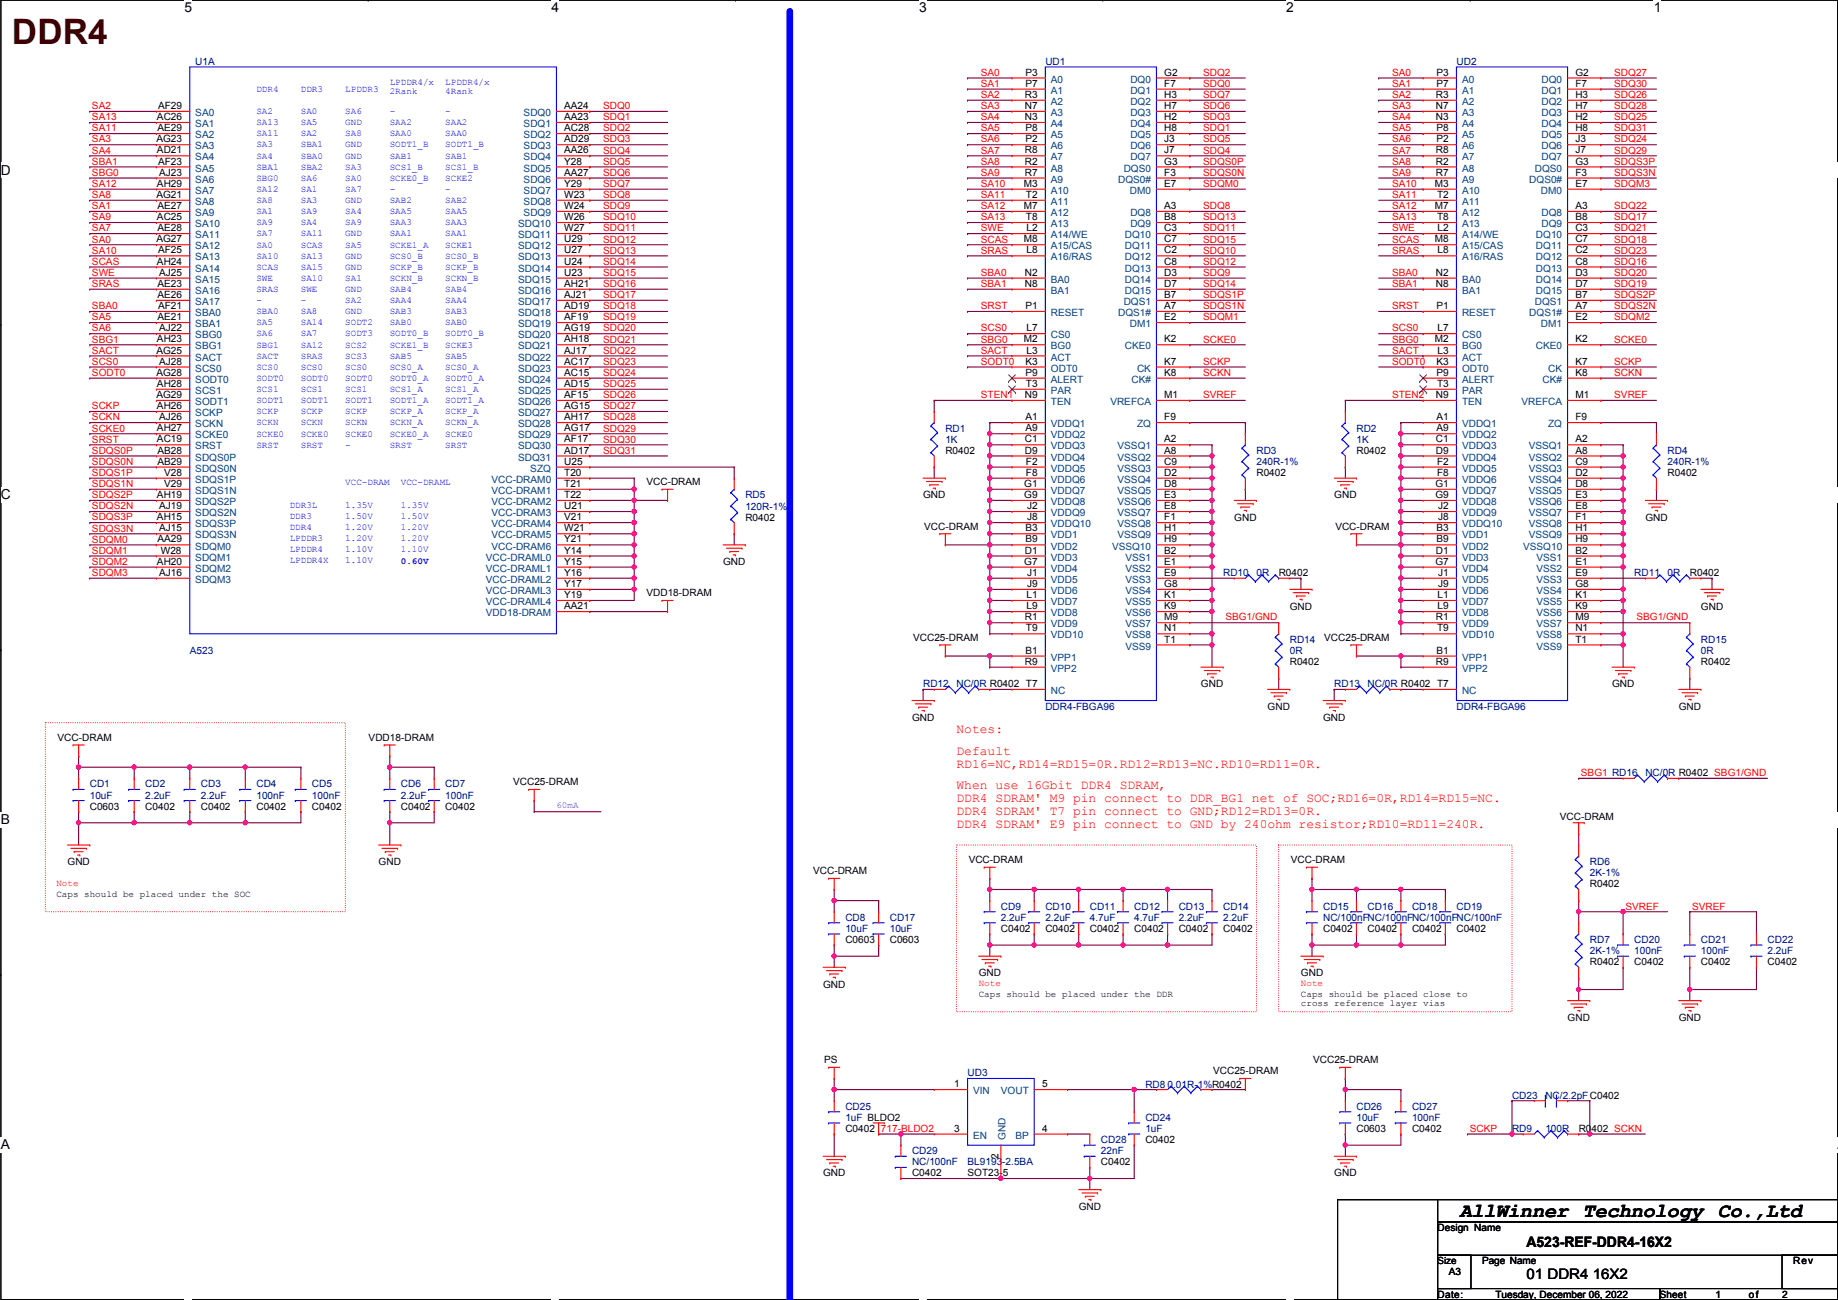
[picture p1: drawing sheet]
<svg xmlns="http://www.w3.org/2000/svg" width="420mm" height="297mm" viewBox="0 0 420 297" stroke-linecap="round" stroke-linejoin="round" font-family="sans-serif">
<defs><g id="words">
<text font-size="8" fill="#400000" x="2.7" y="10">DDR4</text>
<text font-size="4.6" x="333.7" y="278">AllWinner Technology Co.,Ltd</text>
<g font-size="3.3">
<text x="348.9" y="284.8">A523-REF-DDR4-16X2</text>
<text x="348.9" y="292.3">01 DDR4 16X2</text>
</g>
<g font-size="3.1">
<text x="42.2" y="2.8">5</text>
<text x="126.1" y="2.8">4</text>
<text x="210.1" y="2.8">3</text>
<text x="294" y="2.8">2</text>
<text x="378" y="2.8">1</text>
<text x=".2" y="39.9">D</text>
<text x=".2" y="114.1">C</text>
<text x=".2" y="188.4">B</text>
<text x=".2" y="262.6">A</text>
<text x="420.1" y="262.6">A</text>
</g>
<g font-size="3" fill="#f00">
<text x="218.6" y="167.5">Notes:</text>
<text x="218.6" y="172.6">Default</text>
<text x="218.6" y="175.6">RD16=NC,RD14=RD15=0R.RD12=RD13=NC.RD10=RD11=0R.</text>
<text x="218.6" y="180.2">When use 16Gbit DDR4 SDRAM,</text>
<text x="218.6" y="183.2">DDR4 SDRAM' M9 pin connect to DDR_BG1 net of SOC;RD16=0R,RD14=RD15=NC.</text>
<text x="218.6" y="186.1">DDR4 SDRAM' T7 pin connect to GND;RD12=RD13=0R.</text>
<text x="218.6" y="189.1">DDR4 SDRAM' E9 pin connect to GND by 240ohm resistor;RD10=RD11=240R.</text>
</g>
<g font-size="2.3" fill="#000080">
<text x="44.7" y="14.8">U1A</text>
<text x="239" y="14.8">UD1</text>
<text x="332.9" y="14.8">UD2</text>
<text x="216.1" y="98.6">RD1</text>
<text x="216.1" y="101.2">1K</text>
<text x="310.1" y="98.6">RD2</text>
<text x="310.1" y="101.2">1K</text>
<text x="287.2" y="103.7">RD3</text>
<text x="287.2" y="106.3">240R-1%</text>
<text x="381.2" y="103.7">RD4</text>
<text x="381.2" y="106.3">240R-1%</text>
<text x="170.4" y="113.9">RD5</text>
<text x="170.4" y="116.4">120R-1%</text>
<text x="279.6" y="131.7">RD10</text>
<text x="287.2" y="131.7">0R</text>
<text x="373.6" y="131.7">RD11</text>
<text x="381.2" y="131.7">0R</text>
<text x="43.4" y="149.4">A523</text>
<text x="294.8" y="146.9">RD14</text>
<text x="294.8" y="149.4">0R</text>
<text x="388.8" y="146.9">RD15</text>
<text x="388.8" y="149.4">0R</text>
<text x="211" y="157.1">RD12</text>
<text x="218.6" y="157.1">NC/0R R0402 T7</text>
<text x="305" y="157.1">RD13</text>
<text x="312.6" y="157.1">NC/0R R0402 T7</text>
<text x="239" y="162.1">DDR4-FBGA96</text>
<text x="332.9" y="162.1">DDR4-FBGA96</text>
<text x="20.5" y="179.9">CD1</text>
<text x="33.2" y="179.9">CD2</text>
<text x="45.9" y="179.9">CD3</text>
<text x="58.6" y="179.9">CD4</text>
<text x="71.3" y="179.9">CD5</text>
<text x="91.6" y="179.9">CD6</text>
<text x="101.8" y="179.9">CD7</text>
<text x="376.1" y="177.4">NC/0R R0402 SBG1/GND</text>
<text x="20.5" y="182.5">10uF</text>
<text x="33.2" y="182.5">2.2uF</text>
<text x="45.9" y="182.5">2.2uF</text>
<text x="58.6" y="182.5">100nF</text>
<text x="71.3" y="182.5">100nF</text>
<text x="91.6" y="182.5">2.2uF</text>
<text x="101.8" y="182.5">100nF</text>
<text x="363.4" y="197.7">RD6</text>
<text x="363.4" y="200.2">2K-1%</text>
<text x="228.8" y="207.9">CD9</text>
<text x="239" y="207.9">CD10</text>
<text x="249.1" y="207.9">CD11</text>
<text x="259.3" y="207.9">CD12</text>
<text x="269.4" y="207.9">CD13</text>
<text x="279.6" y="207.9">CD14</text>
<text x="302.5" y="207.9">CD15</text>
<text x="312.6" y="207.9">CD16</text>
<text x="322.8" y="207.9">CD18</text>
<text x="332.9" y="207.9">CD19</text>
<text x="193.2" y="210.4">CD8</text>
<text x="193.2" y="212.9">10uF</text>
<text x="203.4" y="210.4">CD17</text>
<text x="203.4" y="212.9">10uF</text>
<text x="228.8" y="210.4">2.2uF</text>
<text x="239" y="210.4">2.2uF</text>
<text x="249.1" y="210.4">4.7uF</text>
<text x="259.3" y="210.4">4.7uF</text>
<text x="269.4" y="210.4">2.2uF</text>
<text x="279.6" y="210.4">2.2uF</text>
<text x="302.5" y="210.4">NC/100nFNC/100nFNC/100nFNC/100nF</text>
<text x="363.4" y="215.5">RD7</text>
<text x="373.6" y="215.5">CD20</text>
<text x="388.8" y="215.5">CD21</text>
<text x="404.1" y="215.5">CD22</text>
<text x="363.4" y="218">2K-1%</text>
<text x="373.6" y="218">100nF</text>
<text x="388.8" y="218">100nF</text>
<text x="404.1" y="218">2.2uF</text>
<text x="221.2" y="246">UD3</text>
<text x="261.8" y="248.5">RD8 0.01R-1%R0402</text>
<text x="345.6" y="251">CD23</text>
<text x="353.3" y="251">NC/2.2pFC0402</text>
<text x="193.2" y="253.6">CD25</text>
<text x="193.2" y="256.1">1uF BLDO2</text>
<text x="261.8" y="256.1">CD24</text>
<text x="310.1" y="253.6">CD26</text>
<text x="310.1" y="256.1">10uF</text>
<text x="322.8" y="253.6">CD27</text>
<text x="322.8" y="256.1">100nF</text>
<text x="208.5" y="263.7">CD29</text>
<text x="251.7" y="261.2">CD28</text>
<text x="251.7" y="263.7">22nF</text>
<text x="261.8" y="258.7">1uF</text>
<text x="345.6" y="258.7">RD9</text>
<text x="353.3" y="258.7">100R</text>
<text x="208.5" y="266.3">NC/100nF</text>
<text x="221.2" y="266.3">BL9193-2.5BA</text>
</g>
<g font-size="2.3" fill="#f00">
<text x="224.2" y="17.3">SA0</text>
<text x="275" y="17.3">SDQ2</text>
<text x="318.2" y="17.3">SA0</text>
<text x="369" y="17.3">SDQ27</text>
<text x="224.2" y="19.9">SA1</text>
<text x="224.2" y="22.4">SA2</text>
<text x="275" y="22.4">SDQ7</text>
<text x="275" y="19.9">SDQ0</text>
<text x="318.2" y="19.9">SA1</text>
<text x="318.2" y="22.4">SA2</text>
<text x="369" y="19.9">SDQ30</text>
<text x="369" y="22.4">SDQ26</text>
<text x="21" y="24.9">SA2</text>
<text x="21" y="27.5">SA13</text>
<text x="137.9" y="27.5">SDQ1</text>
<text x="137.9" y="24.9">SDQ0</text>
<text x="224.2" y="24.9">SA3</text>
<text x="224.2" y="27.5">SA4</text>
<text x="275" y="24.9">SDQ6</text>
<text x="275" y="27.5">SDQ3</text>
<text x="318.2" y="24.9">SA3</text>
<text x="318.2" y="27.5">SA4</text>
<text x="369" y="27.5">SDQ25</text>
<text x="369" y="24.9">SDQ28</text>
<text x="21" y="30">SA11</text>
<text x="21" y="32.6">SA3</text>
<text x="21" y="35.1">SA4</text>
<text x="137.9" y="35.1">SDQ4</text>
<text x="137.9" y="32.6">SDQ3</text>
<text x="137.9" y="30">SDQ2</text>
<text x="224.2" y="32.6">SA6</text>
<text x="224.2" y="35.1">SA7</text>
<text x="224.2" y="30">SA5</text>
<text x="275" y="30">SDQ1</text>
<text x="275" y="32.6">SDQ5</text>
<text x="275" y="35.1">SDQ4</text>
<text x="318.2" y="30">SA5</text>
<text x="318.2" y="32.6">SA6</text>
<text x="318.2" y="35.1">SA7</text>
<text x="369" y="32.6">SDQ24</text>
<text x="369" y="30">SDQ31</text>
<text x="369" y="35.1">SDQ29</text>
<text x="21" y="37.6">SBA1</text>
<text x="21" y="40.2">SBG0</text>
<text x="137.9" y="40.2">SDQ6</text>
<text x="137.9" y="37.6">SDQ5</text>
<text x="224.2" y="37.6">SA8</text>
<text x="224.2" y="40.2">SA9</text>
<text x="275" y="37.6">SDQS0P</text>
<text x="275" y="40.2">SDQS0N</text>
<text x="318.2" y="37.6">SA8</text>
<text x="318.2" y="40.2">SA9</text>
<text x="369" y="37.6">SDQS3P</text>
<text x="369" y="40.2">SDQS3N</text>
<text x="21" y="45.3">SA8</text>
<text x="21" y="47.8">SA1</text>
<text x="21" y="42.7">SA12</text>
<text x="137.9" y="47.8">SDQ9</text>
<text x="137.9" y="45.3">SDQ8</text>
<text x="137.9" y="42.7">SDQ7</text>
<text x="224.2" y="47.8">SA12</text>
<text x="224.2" y="42.7">SA10</text>
<text x="224.2" y="45.3">SA11</text>
<text x="275" y="47.8">SDQ8</text>
<text x="275" y="42.7">SDQM0</text>
<text x="318.2" y="42.7">SA10</text>
<text x="318.2" y="47.8">SA12</text>
<text x="318.2" y="45.3">SA11</text>
<text x="369" y="42.7">SDQM3</text>
<text x="369" y="47.8">SDQ22</text>
<text x="21" y="52.9">SA7</text>
<text x="21" y="50.3">SA9</text>
<text x="137.9" y="52.9">SDQ11</text>
<text x="137.9" y="50.3">SDQ10</text>
<text x="224.2" y="50.3">SA13</text>
<text x="224.2" y="52.9">SWE</text>
<text x="275" y="50.3">SDQ13</text>
<text x="275" y="52.9">SDQ11</text>
<text x="318.2" y="52.9">SWE</text>
<text x="318.2" y="50.3">SA13</text>
<text x="369" y="52.9">SDQ21</text>
<text x="369" y="50.3">SDQ17</text>
<text x="21" y="58">SA10</text>
<text x="21" y="55.4">SA0</text>
<text x="137.9" y="58">SDQ13</text>
<text x="137.9" y="55.4">SDQ12</text>
<text x="224.2" y="55.4">SCAS</text>
<text x="224.2" y="58">SRAS</text>
<text x="275" y="55.4">SDQ15</text>
<text x="275" y="58">SDQ10</text>
<text x="318.2" y="55.4">SCAS</text>
<text x="318.2" y="58">SRAS</text>
<text x="369" y="58">SDQ23</text>
<text x="369" y="55.4">SDQ18</text>
<text x="21" y="60.5">SCAS</text>
<text x="21" y="63">SWE</text>
<text x="21" y="65.6">SRAS</text>
<text x="137.9" y="65.6">SDQ16</text>
<text x="137.9" y="63">SDQ15</text>
<text x="137.9" y="60.5">SDQ14</text>
<text x="224.2" y="65.6">SBA1</text>
<text x="224.2" y="63">SBA0</text>
<text x="275" y="60.5">SDQ12</text>
<text x="275" y="63">SDQ9</text>
<text x="275" y="65.6">SDQ14</text>
<text x="318.2" y="63">SBA0</text>
<text x="318.2" y="65.6">SBA1</text>
<text x="369" y="63">SDQ20</text>
<text x="369" y="65.6">SDQ19</text>
<text x="369" y="60.5">SDQ16</text>
<text x="21" y="70.7">SBA0</text>
<text x="137.9" y="70.7">SDQ18</text>
<text x="137.9" y="68.1">SDQ17</text>
<text x="224.2" y="70.7">SRST</text>
<text x="275" y="70.7">SDQS1N</text>
<text x="275" y="68.1">SDQS1P</text>
<text x="318.2" y="70.7">SRST</text>
<text x="369" y="68.1">SDQS2P</text>
<text x="369" y="70.7">SDQS2N</text>
<text x="21" y="73.2">SA5</text>
<text x="21" y="75.7">SA6</text>
<text x="137.9" y="75.7">SDQ20</text>
<text x="137.9" y="73.2">SDQ19</text>
<text x="224.2" y="75.7">SCS0</text>
<text x="275" y="73.2">SDQM1</text>
<text x="318.2" y="75.7">SCS0</text>
<text x="369" y="73.2">SDQM2</text>
<text x="21" y="83.4">SCS0</text>
<text x="21" y="80.8">SACT</text>
<text x="21" y="78.3">SBG1</text>
<text x="137.9" y="83.4">SDQ23</text>
<text x="137.9" y="80.8">SDQ22</text>
<text x="137.9" y="78.3">SDQ21</text>
<text x="224.2" y="78.3">SBG0</text>
<text x="224.2" y="80.8">SACT</text>
<text x="224.2" y="83.4">SODT0</text>
<text x="275" y="83.4">SCKP</text>
<text x="275" y="78.3">SCKE0</text>
<text x="318.2" y="78.3">SBG0</text>
<text x="318.2" y="83.4">SODT0</text>
<text x="318.2" y="80.8">SACT</text>
<text x="369" y="83.4">SCKP</text>
<text x="369" y="78.3">SCKE0</text>
<text x="21" y="85.9">SODT0</text>
<text x="137.9" y="88.4">SDQ25</text>
<text x="137.9" y="85.9">SDQ24</text>
<text x="275" y="85.9">SCKN</text>
<text x="369" y="85.9">SCKN</text>
<text x="21" y="93.5">SCKP</text>
<text x="137.9" y="93.5">SDQ27</text>
<text x="137.9" y="91">SDQ26</text>
<text x="224.2" y="91">STEN1</text>
<text x="275" y="91">SVREF</text>
<text x="318.2" y="91">STEN2</text>
<text x="369" y="91">SVREF</text>
<text x="21" y="101.1">SRST</text>
<text x="21" y="96.1">SCKN</text>
<text x="21" y="98.6">SCKE0</text>
<text x="137.9" y="101.1">SDQ30</text>
<text x="137.9" y="98.6">SDQ29</text>
<text x="137.9" y="96.1">SDQ28</text>
<text x="21" y="106.2">SDQS0N</text>
<text x="21" y="103.7">SDQS0P</text>
<text x="137.9" y="103.7">SDQ31</text>
<text x="21" y="113.8">SDQS2P</text>
<text x="21" y="108.8">SDQS1P</text>
<text x="21" y="111.3">SDQS1N</text>
<text x="21" y="118.9">SDQS3P</text>
<text x="21" y="116.4">SDQS2N</text>
<text x="21" y="121.5">SDQS3N</text>
<text x="21" y="124">SDQM0</text>
<text x="21" y="131.6">SDQM3</text>
<text x="21" y="129.1">SDQM2</text>
<text x="21" y="126.5">SDQM1</text>
<text x="280.1" y="141.8">SBG1/GND</text>
<text x="374.1" y="141.8">SBG1/GND</text>
<text x="361.4" y="177.3">SBG1 RD16</text>
<text x="371.5" y="207.8">SVREF</text>
<text x="386.8" y="207.8">SVREF</text>
<text x="201.4" y="258.6">717-BLDO2</text>
<text x="336" y="258.6">SCKP</text>
</g>
<g font-size="2.3">
<text x="234.4" y="17.3">P3</text>
<text x="266.1" y="17.3">G2</text>
<text x="328.4" y="17.3">P3</text>
<text x="360.1" y="17.3">G2</text>
<text x="234.3" y="22.4">R3</text>
<text x="234.4" y="19.8">P7</text>
<text x="266.1" y="19.8">F7</text>
<text x="266.1" y="22.4">H3</text>
<text x="328.2" y="22.4">R3</text>
<text x="328.4" y="19.8">P7</text>
<text x="360.1" y="19.8">F7</text>
<text x="360.1" y="22.4">H3</text>
<text x="35.9" y="27.4">AC26</text>
<text x="36" y="30">AE29</text>
<text x="36.1" y="24.9">AF29</text>
<text x="129" y="24.9">AA24</text>
<text x="129" y="27.4">AA23</text>
<text x="129" y="30">AC28</text>
<text x="234.3" y="24.9">N7</text>
<text x="234.3" y="27.4">N3</text>
<text x="234.4" y="30">P8</text>
<text x="266.1" y="24.9">H7</text>
<text x="266.1" y="27.4">H2</text>
<text x="266.1" y="30">H8</text>
<text x="328.2" y="24.9">N7</text>
<text x="328.2" y="27.4">N3</text>
<text x="328.4" y="30">P8</text>
<text x="360.1" y="24.9">H7</text>
<text x="360.1" y="27.4">H2</text>
<text x="360.1" y="30">H8</text>
<text x="35.8" y="32.5">AG23</text>
<text x="35.9" y="35.1">AD21</text>
<text x="129" y="32.5">AD29</text>
<text x="129" y="35.1">AA26</text>
<text x="234.3" y="35.1">R8</text>
<text x="234.4" y="32.5">P2</text>
<text x="266.1" y="32.5">J3</text>
<text x="266.1" y="35.1">J7</text>
<text x="328.2" y="35.1">R8</text>
<text x="328.4" y="32.5">P2</text>
<text x="360.1" y="32.5">J3</text>
<text x="360.1" y="35.1">J7</text>
<text x="36.1" y="37.6">AF23</text>
<text x="36.4" y="40.1">AJ23</text>
<text x="129" y="37.6">Y28</text>
<text x="129" y="40.1">AA27</text>
<text x="234.3" y="37.6">R2</text>
<text x="234.3" y="40.1">R7</text>
<text x="266.1" y="37.6">G3</text>
<text x="266.1" y="40.1">F3</text>
<text x="328.2" y="37.6">R2</text>
<text x="328.2" y="40.1">R7</text>
<text x="360.1" y="37.6">G3</text>
<text x="360.1" y="40.1">F3</text>
<text x="35.8" y="45.2">AG21</text>
<text x="35.9" y="42.7">AH29</text>
<text x="36" y="47.8">AE27</text>
<text x="129" y="42.7">Y29</text>
<text x="129" y="45.2">W23</text>
<text x="129" y="47.8">W24</text>
<text x="234" y="42.7">M3</text>
<text x="234" y="47.8">M7</text>
<text x="234.5" y="45.2">T2</text>
<text x="266.1" y="47.8">A3</text>
<text x="266.1" y="42.7">E7</text>
<text x="328" y="42.7">M3</text>
<text x="328" y="47.8">M7</text>
<text x="328.5" y="45.2">T2</text>
<text x="360.1" y="47.8">A3</text>
<text x="360.1" y="42.7">E7</text>
<text x="35.9" y="50.3">AC25</text>
<text x="36" y="52.8">AE28</text>
<text x="129" y="50.3">W26</text>
<text x="129" y="52.8">W27</text>
<text x="234.5" y="50.3">T8</text>
<text x="234.6" y="52.8">L2</text>
<text x="266.1" y="50.3">B8</text>
<text x="266.1" y="52.8">C3</text>
<text x="328.5" y="50.3">T8</text>
<text x="328.6" y="52.8">L2</text>
<text x="360.1" y="50.3">B8</text>
<text x="360.1" y="52.8">C3</text>
<text x="35.8" y="55.4">AG27</text>
<text x="36.1" y="57.9">AF25</text>
<text x="129" y="55.4">U29</text>
<text x="129" y="57.9">U27</text>
<text x="234" y="55.4">M8</text>
<text x="234.6" y="57.9">L8</text>
<text x="266.1" y="55.4">C7</text>
<text x="266.1" y="57.9">C2</text>
<text x="328" y="55.4">M8</text>
<text x="328.6" y="57.9">L8</text>
<text x="360.1" y="55.4">C7</text>
<text x="360.1" y="57.9">C2</text>
<text x="35.9" y="60.5">AH24</text>
<text x="36" y="65.5">AE23</text>
<text x="36.4" y="63">AJ25</text>
<text x="129" y="60.5">U24</text>
<text x="129" y="63">U23</text>
<text x="129" y="65.5">AH21</text>
<text x="234.3" y="63">N2</text>
<text x="234.3" y="65.5">N8</text>
<text x="266.1" y="60.5">C8</text>
<text x="266.1" y="63">D3</text>
<text x="266.1" y="65.5">D7</text>
<text x="328.2" y="63">N2</text>
<text x="328.2" y="65.5">N8</text>
<text x="360.1" y="60.5">C8</text>
<text x="360.1" y="63">D3</text>
<text x="360.1" y="65.5">D7</text>
<text x="36" y="68.1">AE26</text>
<text x="36.1" y="70.6">AF21</text>
<text x="129" y="68.1">AJ21</text>
<text x="129" y="70.6">AD19</text>
<text x="234.4" y="70.6">P1</text>
<text x="266.1" y="68.1">B7</text>
<text x="266.1" y="70.6">A7</text>
<text x="328.4" y="70.6">P1</text>
<text x="360.1" y="68.1">B7</text>
<text x="360.1" y="70.6">A7</text>
<text x="36" y="73.2">AE21</text>
<text x="36.4" y="75.7">AJ22</text>
<text x="129" y="73.2">AF19</text>
<text x="129" y="75.7">AG19</text>
<text x="234.6" y="75.7">L7</text>
<text x="266.1" y="73.2">E2</text>
<text x="328.6" y="75.7">L7</text>
<text x="360.1" y="73.2">E2</text>
<text x="35.8" y="80.8">AG25</text>
<text x="35.9" y="78.2">AH23</text>
<text x="36.4" y="83.3">AJ28</text>
<text x="129" y="78.2">AH18</text>
<text x="129" y="80.8">AJ17</text>
<text x="129" y="83.3">AC17</text>
<text x="234" y="78.2">M2</text>
<text x="234.4" y="83.3">K3</text>
<text x="234.6" y="80.8">L3</text>
<text x="266.1" y="78.2">K2</text>
<text x="266.1" y="83.3">K7</text>
<text x="328" y="78.2">M2</text>
<text x="328.4" y="83.3">K3</text>
<text x="328.6" y="80.8">L3</text>
<text x="360.1" y="78.2">K2</text>
<text x="360.1" y="83.3">K7</text>
<text x="35.8" y="85.9">AG28</text>
<text x="35.9" y="88.4">AH28</text>
<text x="129" y="85.9">AC15</text>
<text x="129" y="88.4">AD15</text>
<text x="234.4" y="85.9">P9</text>
<text x="234.5" y="88.4">T3</text>
<text x="266.1" y="85.9">K8</text>
<text x="328.4" y="85.9">P9</text>
<text x="328.5" y="88.4">T3</text>
<text x="360.1" y="85.9">K8</text>
<text x="35.8" y="90.9">AG29</text>
<text x="35.9" y="93.5">AH26</text>
<text x="129" y="90.9">AF15</text>
<text x="129" y="93.5">AG15</text>
<text x="234.3" y="90.9">N9</text>
<text x="266.1" y="90.9">M1</text>
<text x="328.2" y="90.9">N9</text>
<text x="360.1" y="90.9">M1</text>
<text x="35.9" y="98.6">AH27</text>
<text x="35.9" y="101.1">AC19</text>
<text x="36.4" y="96">AJ26</text>
<text x="129" y="96">AH17</text>
<text x="129" y="98.6">AG17</text>
<text x="129" y="101.1">AF17</text>
<text x="234.3" y="101.1">C1</text>
<text x="234.4" y="96">A1</text>
<text x="234.4" y="98.6">A9</text>
<text x="266.1" y="96">F9</text>
<text x="266.1" y="101.1">A2</text>
<text x="328.2" y="101.1">C1</text>
<text x="328.4" y="96">A1</text>
<text x="328.4" y="98.6">A9</text>
<text x="360.1" y="96">F9</text>
<text x="360.1" y="101.1">A2</text>
<text x="36" y="103.6">AB28</text>
<text x="36" y="106.2">AB29</text>
<text x="129" y="103.6">AD17</text>
<text x="129" y="106.2">U25</text>
<text x="216.1" y="103.7">R0402</text>
<text x="234.3" y="103.6">D9</text>
<text x="234.5" y="106.2">F2</text>
<text x="266.1" y="103.6">A8</text>
<text x="266.1" y="106.2">C9</text>
<text x="310.1" y="103.7">R0402</text>
<text x="328.2" y="103.6">D9</text>
<text x="328.5" y="106.2">F2</text>
<text x="360.1" y="103.6">A8</text>
<text x="360.1" y="106.2">C9</text>
<text x="35.9" y="113.8">AH19</text>
<text x="37.5" y="108.7">V28</text>
<text x="37.5" y="111.3">V29</text>
<text x="129" y="108.7">T20</text>
<text x="129" y="111.3">T21</text>
<text x="129" y="113.8">T22</text>
<text x="147.8" y="110.8">VCC-DRAM</text>
<text x="211" y="113.9">GND</text>
<text x="234.1" y="111.3">G1</text>
<text x="234.1" y="113.8">G9</text>
<text x="234.5" y="108.7">F8</text>
<text x="266.1" y="108.7">D2</text>
<text x="266.1" y="111.3">D8</text>
<text x="266.1" y="113.8">E3</text>
<text x="287.2" y="108.8">R0402</text>
<text x="305" y="113.9">GND</text>
<text x="328.1" y="111.3">G1</text>
<text x="328.1" y="113.8">G9</text>
<text x="328.5" y="108.7">F8</text>
<text x="360.1" y="108.7">D2</text>
<text x="360.1" y="111.3">D8</text>
<text x="360.1" y="113.8">E3</text>
<text x="381.2" y="108.8">R0402</text>
<text x="35.9" y="118.9">AH15</text>
<text x="36.4" y="116.3">AJ19</text>
<text x="129" y="116.3">U21</text>
<text x="129" y="118.9">V21</text>
<text x="170.4" y="119">R0402</text>
<text x="234.8" y="118.9">J8</text>
<text x="234.8" y="116.3">J2</text>
<text x="266.1" y="116.3">E8</text>
<text x="266.1" y="118.9">F1</text>
<text x="282.1" y="119">GND</text>
<text x="328.7" y="118.9">J8</text>
<text x="328.7" y="116.3">J2</text>
<text x="360.1" y="116.3">E8</text>
<text x="360.1" y="118.9">F1</text>
<text x="376.1" y="119">GND</text>
<text x="36" y="124">AA29</text>
<text x="36.4" y="121.4">AJ15</text>
<text x="129" y="121.4">W21</text>
<text x="129" y="124">Y21</text>
<text x="211.3" y="121">VCC-DRAM</text>
<text x="234.4" y="124">B9</text>
<text x="234.4" y="121.4">B3</text>
<text x="266.1" y="121.4">H1</text>
<text x="266.1" y="124">H9</text>
<text x="305.3" y="121">VCC-DRAM</text>
<text x="328.4" y="124">B9</text>
<text x="328.4" y="121.4">B3</text>
<text x="360.1" y="121.4">H1</text>
<text x="360.1" y="124">H9</text>
<text x="35.9" y="129">AH20</text>
<text x="36.4" y="131.6">AJ16</text>
<text x="36.8" y="126.5">W28</text>
<text x="129" y="126.5">Y14</text>
<text x="129" y="129">Y15</text>
<text x="129" y="131.6">Y16</text>
<text x="165.3" y="129.1">GND</text>
<text x="234.1" y="129">G7</text>
<text x="234.3" y="126.5">D1</text>
<text x="234.8" y="131.6">J1</text>
<text x="266.1" y="126.5">B2</text>
<text x="266.1" y="129">E1</text>
<text x="266.1" y="131.6">E9</text>
<text x="292.3" y="131.7">R0402</text>
<text x="328.1" y="129">G7</text>
<text x="328.2" y="126.5">D1</text>
<text x="328.7" y="131.6">J1</text>
<text x="360.1" y="126.5">B2</text>
<text x="360.1" y="129">E1</text>
<text x="360.1" y="131.6">E9</text>
<text x="386.3" y="131.7">R0402</text>
<text x="129" y="134.1">Y17</text>
<text x="129" y="136.7">Y19</text>
<text x="147.8" y="136.2">VDD18-DRAM</text>
<text x="234.6" y="136.7">L1</text>
<text x="234.8" y="134.1">J9</text>
<text x="266.1" y="134.1">G8</text>
<text x="266.1" y="136.7">K1</text>
<text x="328.6" y="136.7">L1</text>
<text x="328.7" y="134.1">J9</text>
<text x="360.1" y="134.1">G8</text>
<text x="360.1" y="136.7">K1</text>
<text x="129" y="139.2">AA21</text>
<text x="234.3" y="141.7">R1</text>
<text x="234.6" y="139.2">L9</text>
<text x="266.1" y="139.2">K9</text>
<text x="266.1" y="141.7">M9</text>
<text x="294.8" y="139.3">GND</text>
<text x="328.2" y="141.7">R1</text>
<text x="328.6" y="139.2">L9</text>
<text x="360.1" y="139.2">K9</text>
<text x="360.1" y="141.7">M9</text>
<text x="388.8" y="139.3">GND</text>
<text x="208.7" y="146.4">VCC25-DRAM</text>
<text x="234.4" y="149.4">B1</text>
<text x="234.5" y="144.3">T9</text>
<text x="266.1" y="144.3">N1</text>
<text x="266.1" y="146.8">T1</text>
<text x="302.7" y="146.4">VCC25-DRAM</text>
<text x="328.4" y="149.4">B1</text>
<text x="328.5" y="144.3">T9</text>
<text x="360.1" y="144.3">N1</text>
<text x="360.1" y="146.8">T1</text>
<text x="234.3" y="151.9">R9</text>
<text x="294.8" y="152">R0402</text>
<text x="328.2" y="151.9">R9</text>
<text x="388.8" y="152">R0402</text>
<text x="274.5" y="157.1">GND</text>
<text x="368.5" y="157.1">GND</text>
<text x="208.5" y="164.7">GND</text>
<text x="289.8" y="162.1">GND</text>
<text x="302.5" y="164.7">GND</text>
<text x="383.7" y="162.1">GND</text>
<text x="13.2" y="169.2">VCC-DRAM</text>
<text x="84.3" y="169.2">VDD18-DRAM</text>
<text x="117.3" y="179.4">VCC25-DRAM</text>
<text x="20.5" y="185">C0603</text>
<text x="33.2" y="185">C0402</text>
<text x="45.9" y="185">C0402</text>
<text x="58.6" y="185">C0402</text>
<text x="71.3" y="185">C0402</text>
<text x="91.6" y="185">C0402</text>
<text x="101.8" y="185">C0402</text>
<text x="356.6" y="187.3">VCC-DRAM</text>
<text x="15.4" y="197.7">GND</text>
<text x="86.6" y="197.7">GND</text>
<text x="221.4" y="197.2">VCC-DRAM</text>
<text x="295.1" y="197.2">VCC-DRAM</text>
<text x="185.9" y="199.7">VCC-DRAM</text>
<text x="363.4" y="202.8">R0402</text>
<text x="193.2" y="215.5">C0603</text>
<text x="203.4" y="215.5">C0603</text>
<text x="228.8" y="212.9">C0402</text>
<text x="239" y="212.9">C0402</text>
<text x="249.1" y="212.9">C0402</text>
<text x="259.3" y="212.9">C0402</text>
<text x="269.4" y="212.9">C0402</text>
<text x="279.6" y="212.9">C0402</text>
<text x="302.5" y="212.9">C0402</text>
<text x="312.6" y="212.9">C0402</text>
<text x="322.8" y="212.9">C0402</text>
<text x="332.9" y="212.9">C0402</text>
<text x="363.4" y="220.6">R0402</text>
<text x="373.6" y="220.6">C0402</text>
<text x="388.8" y="220.6">C0402</text>
<text x="404.1" y="220.6">C0402</text>
<text x="188.2" y="225.6">GND</text>
<text x="223.7" y="223.1">GND</text>
<text x="297.4" y="223.1">GND</text>
<text x="358.3" y="233.3">GND</text>
<text x="383.7" y="233.3">GND</text>
<text x="188.4" y="242.9">PS</text>
<text x="277.3" y="245.4">VCC25-DRAM</text>
<text x="300.2" y="242.9">VCC25-DRAM</text>
<text x="218.1" y="248.4">1</text>
<text x="238.2" y="248.4">5</text>
<text x="193.2" y="258.7">C0402</text>
<text x="218.1" y="258.6">3</text>
<text x="238.2" y="258.6">4</text>
<text x="261.8" y="261.2">C0402</text>
<text x="310.1" y="258.7">C0603</text>
<text x="322.8" y="258.7">C0402</text>
<text x="360.9" y="258.7">R0402 SCKN</text>
<text x="188.2" y="268.8">GND</text>
<text x="208.5" y="268.8">C0402</text>
<text x="221.2" y="268.8">SOT23-5</text>
<text x="228.2" y="264.7" transform="rotate(-90 228.2 264.7)">2</text>
<text x="251.7" y="266.3">C0402</text>
<text x="305" y="268.8">GND</text>
<text x="246.6" y="276.4">GND</text>
<text x="328.6" y="281.3">Design Name</text>
<text x="331.2" y="291.4">A3</text>
<text x="338.8" y="288.9">Page Name</text>
<text x="409.9" y="288.9">Rev</text>
<text x="328.6" y="296.5">Date:</text>
<text x="341.8" y="296.5">Tuesday, December 06, 2022</text>
<text x="379.4" y="296.5">Sheet</text>
<text x="392.1" y="296.5">1</text>
<text x="399.7" y="296.5">of</text>
<text x="407.4" y="296.5">2</text>
</g>
<g font-size="2.3" fill="#004080">
<text x="240.2" y="18.9">A0</text>
<text x="240.2" y="21.4">A1</text>
<text x="240.2" y="24">A2</text>
<text x="258.4" y="18.9">DQ0</text>
<text x="258.4" y="21.4">DQ1</text>
<text x="258.4" y="24">DQ2</text>
<text x="334.2" y="18.9">A0</text>
<text x="334.2" y="21.4">A1</text>
<text x="334.2" y="24">A2</text>
<text x="352.4" y="18.9">DQ0</text>
<text x="352.4" y="21.4">DQ1</text>
<text x="352.4" y="24">DQ2</text>
<text x="44.7" y="26.5">SA0</text>
<text x="44.7" y="29">SA1</text>
<text x="119.7" y="26.5">SDQ0</text>
<text x="119.7" y="29">SDQ1</text>
<text x="240.2" y="26.5">A3</text>
<text x="240.2" y="29">A4</text>
<text x="258.4" y="26.5">DQ3</text>
<text x="258.4" y="29">DQ4</text>
<text x="334.2" y="26.5">A3</text>
<text x="334.2" y="29">A4</text>
<text x="352.4" y="26.5">DQ3</text>
<text x="352.4" y="29">DQ4</text>
<text x="44.7" y="31.6">SA2</text>
<text x="44.7" y="34.1">SA3</text>
<text x="119.7" y="31.6">SDQ2</text>
<text x="119.7" y="34.1">SDQ3</text>
<text x="240.2" y="31.6">A5</text>
<text x="240.2" y="34.1">A6</text>
<text x="258.4" y="31.6">DQ5</text>
<text x="258.4" y="34.1">DQ6</text>
<text x="334.2" y="31.6">A5</text>
<text x="334.2" y="34.1">A6</text>
<text x="352.4" y="31.6">DQ5</text>
<text x="352.4" y="34.1">DQ6</text>
<text x="44.7" y="36.7">SA4</text>
<text x="44.7" y="39.2">SA5</text>
<text x="44.7" y="41.7">SA6</text>
<text x="119.7" y="36.7">SDQ4</text>
<text x="119.7" y="39.2">SDQ5</text>
<text x="119.7" y="41.7">SDQ6</text>
<text x="240.2" y="36.7">A7</text>
<text x="240.2" y="39.2">A8</text>
<text x="240.2" y="41.7">A9</text>
<text x="255.6" y="41.7">DQS0#</text>
<text x="256.9" y="39.2">DQS0</text>
<text x="258.4" y="36.7">DQ7</text>
<text x="334.2" y="36.7">A7</text>
<text x="334.2" y="39.2">A8</text>
<text x="334.2" y="41.7">A9</text>
<text x="349.6" y="41.7">DQS0#</text>
<text x="350.8" y="39.2">DQS0</text>
<text x="352.4" y="36.7">DQ7</text>
<text x="44.7" y="44.3">SA7</text>
<text x="44.7" y="46.8">SA8</text>
<text x="119.7" y="44.3">SDQ7</text>
<text x="119.7" y="46.8">SDQ8</text>
<text x="240.2" y="44.3">A10</text>
<text x="240.2" y="46.8">A11</text>
<text x="258.3" y="44.3">DM0</text>
<text x="334.2" y="44.3">A10</text>
<text x="334.2" y="46.8">A11</text>
<text x="352.2" y="44.3">DM0</text>
<text x="44.7" y="49.4">SA9</text>
<text x="44.7" y="51.9">SA10</text>
<text x="118.4" y="51.9">SDQ10</text>
<text x="119.7" y="49.4">SDQ9</text>
<text x="240.2" y="49.4">A12</text>
<text x="240.2" y="51.9">A13</text>
<text x="258.4" y="49.4">DQ8</text>
<text x="258.4" y="51.9">DQ9</text>
<text x="334.2" y="49.4">A12</text>
<text x="334.2" y="51.9">A13</text>
<text x="352.4" y="49.4">DQ8</text>
<text x="352.4" y="51.9">DQ9</text>
<text x="44.7" y="54.4">SA11</text>
<text x="44.7" y="57">SA12</text>
<text x="44.7" y="59.5">SA13</text>
<text x="118.4" y="54.4">SDQ11</text>
<text x="118.4" y="57">SDQ12</text>
<text x="118.4" y="59.5">SDQ13</text>
<text x="240.2" y="54.4">A14/WE</text>
<text x="240.2" y="57">A15/CAS</text>
<text x="240.2" y="59.5">A16/RAS</text>
<text x="257.1" y="54.4">DQ10</text>
<text x="257.1" y="57">DQ11</text>
<text x="257.1" y="59.5">DQ12</text>
<text x="334.2" y="54.4">A14/WE</text>
<text x="334.2" y="57">A15/CAS</text>
<text x="334.2" y="59.5">A16/RAS</text>
<text x="351.1" y="54.4">DQ10</text>
<text x="351.1" y="57">DQ11</text>
<text x="351.1" y="59.5">DQ12</text>
<text x="44.7" y="62.1">SA14</text>
<text x="44.7" y="64.6">SA15</text>
<text x="118.4" y="62.1">SDQ14</text>
<text x="118.4" y="64.6">SDQ15</text>
<text x="240.2" y="64.6">BA0</text>
<text x="257.1" y="62.1">DQ13</text>
<text x="257.1" y="64.6">DQ14</text>
<text x="334.2" y="64.6">BA0</text>
<text x="351.1" y="62.1">DQ13</text>
<text x="351.1" y="64.6">DQ14</text>
<text x="44.7" y="67.1">SA16</text>
<text x="44.7" y="69.7">SA17</text>
<text x="118.4" y="67.1">SDQ16</text>
<text x="118.4" y="69.7">SDQ17</text>
<text x="240.2" y="67.1">BA1</text>
<text x="256.9" y="69.7">DQS1</text>
<text x="257.1" y="67.1">DQ15</text>
<text x="334.2" y="67.1">BA1</text>
<text x="350.8" y="69.7">DQS1</text>
<text x="351.1" y="67.1">DQ15</text>
<text x="44.7" y="72.2">SBA0</text>
<text x="44.7" y="74.8">SBA1</text>
<text x="44.7" y="77.3">SBG0</text>
<text x="118.4" y="72.2">SDQ18</text>
<text x="118.4" y="74.8">SDQ19</text>
<text x="118.4" y="77.3">SDQ20</text>
<text x="240.2" y="77.3">CS0</text>
<text x="240.2" y="72.2">RESET</text>
<text x="255.6" y="72.2">DQS1#</text>
<text x="258.3" y="74.8">DM1</text>
<text x="334.2" y="77.3">CS0</text>
<text x="334.2" y="72.2">RESET</text>
<text x="349.6" y="72.2">DQS1#</text>
<text x="352.2" y="74.8">DM1</text>
<text x="44.7" y="79.8">SBG1</text>
<text x="44.7" y="82.4">SACT</text>
<text x="118.4" y="79.8">SDQ21</text>
<text x="118.4" y="82.4">SDQ22</text>
<text x="240.2" y="79.8">BG0</text>
<text x="240.2" y="82.4">ACT</text>
<text x="257.1" y="79.8">CKE0</text>
<text x="334.2" y="79.8">BG0</text>
<text x="334.2" y="82.4">ACT</text>
<text x="351.1" y="79.8">CKE0</text>
<text x="44.7" y="84.9">SCS0</text>
<text x="44.7" y="87.5">SODT0</text>
<text x="118.4" y="84.9">SDQ23</text>
<text x="118.4" y="87.5">SDQ24</text>
<text x="240.2" y="84.9">ODT0</text>
<text x="240.2" y="87.5">ALERT</text>
<text x="258.6" y="87.5">CK#</text>
<text x="259.9" y="84.9">CK</text>
<text x="334.2" y="84.9">ODT0</text>
<text x="334.2" y="87.5">ALERT</text>
<text x="352.6" y="87.5">CK#</text>
<text x="353.9" y="84.9">CK</text>
<text x="44.7" y="90">SCS1</text>
<text x="44.7" y="92.5">SODT1</text>
<text x="44.7" y="95.1">SCKP</text>
<text x="118.4" y="90">SDQ25</text>
<text x="118.4" y="92.5">SDQ26</text>
<text x="118.4" y="95.1">SDQ27</text>
<text x="240.2" y="90">PAR</text>
<text x="240.2" y="92.5">TEN</text>
<text x="253.8" y="92.5">VREFCA</text>
<text x="334.2" y="90">PAR</text>
<text x="334.2" y="92.5">TEN</text>
<text x="347.8" y="92.5">VREFCA</text>
<text x="44.7" y="97.6">SCKN</text>
<text x="44.7" y="100.2">SCKE0</text>
<text x="118.4" y="97.6">SDQ28</text>
<text x="118.4" y="100.2">SDQ29</text>
<text x="240.2" y="97.6">VDDQ1</text>
<text x="240.2" y="100.2">VDDQ2</text>
<text x="259.9" y="97.6">ZQ</text>
<text x="334.2" y="97.6">VDDQ1</text>
<text x="334.2" y="100.2">VDDQ2</text>
<text x="353.9" y="97.6">ZQ</text>
<text x="44.7" y="102.7">SRST</text>
<text x="44.7" y="105.2">SDQS0P</text>
<text x="44.7" y="107.8">SDQS0N</text>
<text x="118.4" y="102.7">SDQ30</text>
<text x="118.4" y="105.2">SDQ31</text>
<text x="121.2" y="107.8">SZQ</text>
<text x="240.2" y="105.2">VDDQ4</text>
<text x="240.2" y="107.8">VDDQ5</text>
<text x="240.2" y="102.7">VDDQ3</text>
<text x="255.5" y="102.7">VSSQ1</text>
<text x="255.5" y="105.2">VSSQ2</text>
<text x="255.5" y="107.8">VSSQ3</text>
<text x="334.2" y="105.2">VDDQ4</text>
<text x="334.2" y="107.8">VDDQ5</text>
<text x="334.2" y="102.7">VDDQ3</text>
<text x="349.5" y="102.7">VSSQ1</text>
<text x="349.5" y="105.2">VSSQ2</text>
<text x="349.5" y="107.8">VSSQ3</text>
<text x="44.7" y="110.3">SDQS1P</text>
<text x="44.7" y="112.9">SDQS1N</text>
<text x="112.3" y="110.3">VCC-DRAM0</text>
<text x="112.3" y="112.9">VCC-DRAM1</text>
<text x="240.2" y="112.9">VDDQ7</text>
<text x="240.2" y="110.3">VDDQ6</text>
<text x="255.5" y="110.3">VSSQ4</text>
<text x="255.5" y="112.9">VSSQ5</text>
<text x="334.2" y="112.9">VDDQ7</text>
<text x="334.2" y="110.3">VDDQ6</text>
<text x="349.5" y="110.3">VSSQ4</text>
<text x="349.5" y="112.9">VSSQ5</text>
<text x="44.7" y="115.4">SDQS2P</text>
<text x="44.7" y="117.9">SDQS2N</text>
<text x="112.3" y="115.4">VCC-DRAM2</text>
<text x="112.3" y="117.9">VCC-DRAM3</text>
<text x="240.2" y="115.4">VDDQ8</text>
<text x="240.2" y="117.9">VDDQ9</text>
<text x="255.5" y="115.4">VSSQ6</text>
<text x="255.5" y="117.9">VSSQ7</text>
<text x="334.2" y="115.4">VDDQ8</text>
<text x="334.2" y="117.9">VDDQ9</text>
<text x="349.5" y="115.4">VSSQ6</text>
<text x="349.5" y="117.9">VSSQ7</text>
<text x="44.7" y="120.5">SDQS3P</text>
<text x="44.7" y="123">SDQS3N</text>
<text x="44.7" y="125.6">SDQM0</text>
<text x="112.3" y="120.5">VCC-DRAM4</text>
<text x="112.3" y="123">VCC-DRAM5</text>
<text x="112.3" y="125.6">VCC-DRAM6</text>
<text x="240.2" y="125.6">VDD2</text>
<text x="240.2" y="120.5">VDDQ10</text>
<text x="240.2" y="123">VDD1</text>
<text x="254.2" y="125.6">VSSQ10</text>
<text x="255.5" y="120.5">VSSQ8</text>
<text x="255.5" y="123">VSSQ9</text>
<text x="334.2" y="125.6">VDD2</text>
<text x="334.2" y="120.5">VDDQ10</text>
<text x="334.2" y="123">VDD1</text>
<text x="348.2" y="125.6">VSSQ10</text>
<text x="349.5" y="120.5">VSSQ8</text>
<text x="349.5" y="123">VSSQ9</text>
<text x="44.7" y="128.1">SDQM1</text>
<text x="44.7" y="130.6">SDQM2</text>
<text x="111.1" y="128.1">VCC-DRAML0</text>
<text x="111.1" y="130.6">VCC-DRAML1</text>
<text x="240.2" y="128.1">VDD3</text>
<text x="240.2" y="130.6">VDD4</text>
<text x="257.2" y="128.1">VSS1</text>
<text x="257.2" y="130.6">VSS2</text>
<text x="334.2" y="128.1">VDD3</text>
<text x="334.2" y="130.6">VDD4</text>
<text x="351.2" y="128.1">VSS1</text>
<text x="351.2" y="130.6">VSS2</text>
<text x="44.7" y="133.2">SDQM3</text>
<text x="111.1" y="133.2">VCC-DRAML2</text>
<text x="111.1" y="135.7">VCC-DRAML3</text>
<text x="240.2" y="133.2">VDD5</text>
<text x="240.2" y="135.7">VDD6</text>
<text x="257.2" y="133.2">VSS3</text>
<text x="257.2" y="135.7">VSS4</text>
<text x="334.2" y="133.2">VDD5</text>
<text x="334.2" y="135.7">VDD6</text>
<text x="351.2" y="133.2">VSS3</text>
<text x="351.2" y="135.7">VSS4</text>
<text x="111.1" y="138.3">VCC-DRAML4</text>
<text x="111.1" y="140.8">VDD18-DRAM</text>
<text x="240.2" y="138.3">VDD7</text>
<text x="240.2" y="140.8">VDD8</text>
<text x="240.2" y="143.3">VDD9</text>
<text x="257.2" y="138.3">VSS5</text>
<text x="257.2" y="140.8">VSS6</text>
<text x="257.2" y="143.3">VSS7</text>
<text x="334.2" y="138.3">VDD7</text>
<text x="334.2" y="140.8">VDD8</text>
<text x="334.2" y="143.3">VDD9</text>
<text x="351.2" y="138.3">VSS5</text>
<text x="351.2" y="140.8">VSS6</text>
<text x="351.2" y="143.3">VSS7</text>
<text x="240.2" y="145.9">VDD10</text>
<text x="257.2" y="145.9">VSS8</text>
<text x="257.2" y="148.4">VSS9</text>
<text x="334.2" y="145.9">VDD10</text>
<text x="351.2" y="145.9">VSS8</text>
<text x="351.2" y="148.4">VSS9</text>
<text x="240.2" y="151">VPP1</text>
<text x="240.2" y="153.5">VPP2</text>
<text x="334.2" y="151">VPP1</text>
<text x="334.2" y="153.5">VPP2</text>
<text x="240.2" y="158.6">NC</text>
<text x="334.2" y="158.6">NC</text>
<text x="222.5" y="250">VIN</text>
<text x="228.8" y="250">VOUT</text>
<text x="222.5" y="260.2">EN</text>
<text x="229.9" y="260.4" transform="rotate(-90 229.9 260.4)">GND</text>
<text x="232.1" y="260.2">BP</text>
</g>
<text font-size="2.2" x="328.6" y="288.8">Size</text>
<g font-size="2.1" fill="#00f">
<text x="58.6" y="21">DDR4</text>
<text x="68.8" y="21">DDR3</text>
<text x="78.9" y="21">LPDDR3</text>
<text x="89.1" y="19.5">LPDDR4/x</text>
<text x="89.1" y="21.6">2Rank</text>
<text x="101.8" y="19.5">LPDDR4/x</text>
<text x="101.8" y="21.6">4Rank</text>
<text x="58.6" y="26.1">SA2</text>
<text x="58.6" y="28.6">SA13</text>
<text x="68.8" y="28.6">SA5</text>
<text x="68.8" y="26.1">SA0</text>
<text x="78.9" y="28.6">GND</text>
<text x="78.9" y="26.1">SA6</text>
<text x="89.1" y="28.6">SAA2</text>
<text x="89.1" y="26.1">-</text>
<text x="101.8" y="26.1">-</text>
<text x="101.8" y="28.6">SAA2</text>
<text x="58.6" y="33.7">SA3</text>
<text x="58.6" y="31.2">SA11</text>
<text x="68.8" y="33.7">SBA1</text>
<text x="68.8" y="31.2">SA2</text>
<text x="78.9" y="31.2">SA8</text>
<text x="78.9" y="33.7">GND</text>
<text x="89.1" y="31.2">SAA0</text>
<text x="89.1" y="33.7">SODT1_B</text>
<text x="101.8" y="31.2">SAA0</text>
<text x="101.8" y="33.7">SODT1_B</text>
<text x="58.6" y="41.3">SBG0</text>
<text x="58.6" y="36.2">SA4</text>
<text x="58.6" y="38.8">SBA1</text>
<text x="68.8" y="38.8">SBA2</text>
<text x="68.8" y="36.2">SBA0</text>
<text x="68.8" y="41.3">SA6</text>
<text x="78.9" y="41.3">SA0</text>
<text x="78.9" y="38.8">SA3</text>
<text x="78.9" y="36.2">GND</text>
<text x="89.1" y="38.8">SCS1_B</text>
<text x="89.1" y="36.2">SAB1</text>
<text x="89.1" y="41.3">SCKE0_B</text>
<text x="101.8" y="38.8">SCS1_B</text>
<text x="101.8" y="36.2">SAB1</text>
<text x="101.8" y="41.3">SCKE2</text>
<text x="58.6" y="46.4">SA8</text>
<text x="58.6" y="43.9">SA12</text>
<text x="68.8" y="46.4">SA3</text>
<text x="68.8" y="43.9">SA1</text>
<text x="78.9" y="46.4">GND</text>
<text x="78.9" y="43.9">SA7</text>
<text x="89.1" y="43.9">-</text>
<text x="89.1" y="46.4">SAB2</text>
<text x="101.8" y="43.9">-</text>
<text x="101.8" y="46.4">SAB2</text>
<text x="58.6" y="48.9">SA1</text>
<text x="58.6" y="51.5">SA9</text>
<text x="68.8" y="48.9">SA9</text>
<text x="68.8" y="51.5">SA4</text>
<text x="78.9" y="51.5">SA9</text>
<text x="78.9" y="48.9">SA4</text>
<text x="89.1" y="48.9">SAA5</text>
<text x="89.1" y="51.5">SAA3</text>
<text x="101.8" y="48.9">SAA5</text>
<text x="101.8" y="51.5">SAA3</text>
<text x="58.6" y="59.1">SA10</text>
<text x="58.6" y="54">SA7</text>
<text x="58.6" y="56.6">SA0</text>
<text x="68.8" y="56.6">SCAS</text>
<text x="68.8" y="54">SA11</text>
<text x="68.8" y="59.1">SA13</text>
<text x="78.9" y="59.1">GND</text>
<text x="78.9" y="54">GND</text>
<text x="78.9" y="56.6">SA5</text>
<text x="89.1" y="59.1">SCS0_B</text>
<text x="89.1" y="54">SAA1</text>
<text x="89.1" y="56.6">SCKE1_A</text>
<text x="101.8" y="54">SAA1</text>
<text x="101.8" y="59.1">SCS0_B</text>
<text x="101.8" y="56.6">SCKE1</text>
<text x="58.6" y="64.2">SWE</text>
<text x="58.6" y="61.6">SCAS</text>
<text x="68.8" y="64.2">SA10</text>
<text x="68.8" y="61.6">SA15</text>
<text x="78.9" y="64.2">SA1</text>
<text x="78.9" y="61.6">GND</text>
<text x="89.1" y="64.2">SCKN_B</text>
<text x="89.1" y="61.6">SCKP_B</text>
<text x="101.8" y="64.2">SCKN_B</text>
<text x="101.8" y="61.6">SCKP_B</text>
<text x="58.6" y="66.7">SRAS</text>
<text x="58.6" y="71.8">SBA0</text>
<text x="58.6" y="69.3">-</text>
<text x="68.8" y="66.7">SWE</text>
<text x="68.8" y="71.8">SA8</text>
<text x="68.8" y="69.3">-</text>
<text x="78.9" y="66.7">GND</text>
<text x="78.9" y="71.8">GND</text>
<text x="78.9" y="69.3">SA2</text>
<text x="89.1" y="69.3">SAA4</text>
<text x="89.1" y="71.8">SAB3</text>
<text x="89.1" y="66.7">SAB4</text>
<text x="101.8" y="69.3">SAA4</text>
<text x="101.8" y="71.8">SAB3</text>
<text x="101.8" y="66.7">SAB4</text>
<text x="58.6" y="76.9">SA6</text>
<text x="58.6" y="74.3">SA5</text>
<text x="68.8" y="74.3">SA14</text>
<text x="68.8" y="76.9">SA7</text>
<text x="78.9" y="76.9">SODT3</text>
<text x="78.9" y="74.3">SODT2</text>
<text x="89.1" y="76.9">SODT0_B</text>
<text x="89.1" y="74.3">SAB0</text>
<text x="101.8" y="76.9">SODT0_B</text>
<text x="101.8" y="74.3">SAB0</text>
<text x="58.6" y="82">SACT</text>
<text x="58.6" y="79.4">SBG1</text>
<text x="68.8" y="82">SRAS</text>
<text x="68.8" y="79.4">SA12</text>
<text x="78.9" y="79.4">SCS2</text>
<text x="78.9" y="82">SCS3</text>
<text x="89.1" y="82">SAB5</text>
<text x="89.1" y="79.4">SCKE1_B</text>
<text x="101.8" y="79.4">SCKE3</text>
<text x="101.8" y="82">SAB5</text>
<text x="58.6" y="84.5">SCS0</text>
<text x="58.6" y="89.6">SCS1</text>
<text x="58.6" y="87">SODT0</text>
<text x="68.8" y="89.6">SCS1</text>
<text x="68.8" y="84.5">SCS0</text>
<text x="68.8" y="87">SODT0</text>
<text x="78.9" y="84.5">SCS0</text>
<text x="78.9" y="87">SODT0</text>
<text x="78.9" y="89.6">SCS1</text>
<text x="89.1" y="89.6">SCS1_A</text>
<text x="89.1" y="84.5">SCS0_A</text>
<text x="89.1" y="87">SODT0_A</text>
<text x="101.8" y="84.5">SCS0_A</text>
<text x="101.8" y="87">SODT0_A</text>
<text x="101.8" y="89.6">SCS1_A</text>
<text x="58.6" y="94.7">SCKP</text>
<text x="58.6" y="92.1">SODT1</text>
<text x="68.8" y="92.1">SODT1</text>
<text x="68.8" y="94.7">SCKP</text>
<text x="78.9" y="92.1">SODT1</text>
<text x="78.9" y="94.7">SCKP</text>
<text x="89.1" y="94.7">SCKP_A</text>
<text x="89.1" y="92.1">SODT1_A</text>
<text x="101.8" y="92.1">SODT1_A</text>
<text x="101.8" y="94.7">SCKP_A</text>
<text x="58.6" y="97.2">SCKN</text>
<text x="58.6" y="99.7">SCKE0</text>
<text x="68.8" y="99.7">SCKE0</text>
<text x="68.8" y="97.2">SCKN</text>
<text x="78.9" y="99.7">SCKE0</text>
<text x="78.9" y="97.2">SCKN</text>
<text x="89.1" y="97.2">SCKN_A</text>
<text x="89.1" y="99.7">SCKE0_A</text>
<text x="101.8" y="99.7">SCKE0</text>
<text x="101.8" y="97.2">SCKN_A</text>
<text x="58.6" y="102.3">SRST</text>
<text x="68.8" y="102.3">SRST</text>
<text x="78.9" y="102.3">-</text>
<text x="89.1" y="102.3">SRST</text>
<text x="101.8" y="102.3">SRST</text>
<text x="78.9" y="110.9">VCC-DRAM</text>
<text x="91.6" y="110.9">VCC-DRAML</text>
<text x="66.2" y="118.5">DDR3</text>
<text x="66.2" y="116">DDR3L</text>
<text x="78.9" y="118.5">1.50V</text>
<text x="78.9" y="116">1.35V</text>
<text x="91.6" y="116">1.35V</text>
<text x="91.6" y="118.5">1.50V</text>
<text x="66.2" y="121.1">DDR4</text>
<text x="66.2" y="123.6">LPDDR3</text>
<text x="78.9" y="121.1">1.20V</text>
<text x="78.9" y="123.6">1.20V</text>
<text x="91.6" y="121.1">1.20V</text>
<text x="91.6" y="123.6">1.20V</text>
<text x="66.2" y="128.7">LPDDR4X</text>
<text x="66.2" y="126.2">LPDDR4</text>
<text x="78.9" y="128.7">1.10V</text>
<text x="78.9" y="126.2">1.10V</text>
<text x="91.6" y="128.8">0.60V</text>
<text x="91.6" y="126.2">1.10V</text>
</g>
<text font-size="2.1" fill="#8000ff" x="127.2" y="184.6">60mA</text>
<g font-size="2.1" fill="#f00">
<text x="12.9" y="202.4">Note</text>
<text x="223.7" y="225.2">Note</text>
<text x="297.4" y="225.2">Note</text>
</g>
<g font-size="2.1">
<text x="12.9" y="204.9">Caps should be placed under the SOC</text>
<text x="223.7" y="227.8">Caps should be placed under the DDR</text>
<text x="297.4" y="227.8">Caps should be placed close to</text>
<text x="297.4" y="229.9">cross reference layer vias</text>
</g>
</g></defs>
<path d="M.2 0h419.9v297h-419.9z" fill="none" stroke="#000" stroke-width=".25"/>
<g fill="#fff">
<path d="M42.2 0h1.7v3.5h-1.7z"/>
<path d="M42.2 297l1.7 .1z"/>
</g>
<path d="M84.1 0h.1M84.1 297h.1" fill="none" stroke="#000" stroke-width=".25"/>
<g fill="#fff">
<path d="M126.1 0h1.7v3.5h-1.7z"/>
<path d="M126.1 297l1.7 .1z"/>
</g>
<path d="M168.1 0h.1M168.1 297h.1" fill="none" stroke="#000" stroke-width=".25"/>
<g fill="#fff">
<path d="M210.1 0h1.7v3.5h-1.7z"/>
<path d="M210.1 297l1.7 .1z"/>
</g>
<path d="M252.1 0h.1M252.1 297h.1" fill="none" stroke="#000" stroke-width=".25"/>
<g fill="#fff">
<path d="M294 0h1.8v3.5h-1.8z"/>
<path d="M294 297l1.8 .1z"/>
</g>
<path d="M336.1 0h.1M336.1 297h.1" fill="none" stroke="#000" stroke-width=".25"/>
<g fill="#fff">
<path d="M378 0h1.8v3.5h-1.8z"/>
<path d="M378 297l1.8 .1z"/>
<path d="M.2 37.1h2.2v3.5h-2.2z"/>
<path d="M420.1 37.1h.1v3.5h-.1z"/>
<path d="M.2 111.3h2.2v3.5h-2.2z"/>
<path d="M420.1 111.3h.1v3.5h-.1z"/>
</g>
<path d="M.2 74.3h.1M420.1 74.3h.1" fill="none" stroke="#000" stroke-width=".25"/>
<g fill="#fff">
<path d="M.2 185.6h2.1v3.5h-2.1z"/>
<path d="M420.1 185.6h.1v3.5h-.1z"/>
</g>
<path d="M.2 148.5h.1M420.1 148.5h.1" fill="none" stroke="#000" stroke-width=".25"/>
<path d="M.2 148.5h.1M420.1 148.5h.1" fill="none" stroke="#000" stroke-width=".23"/>
<g fill="#fff">
<path d="M.2 259.8h2.1v3.5h-2.1z"/>
<path d="M420.1 259.8h.1v3.5h-.1z"/>
</g>
<path d="M.2 222.7h.1M420.1 222.7h.1" fill="none" stroke="#000" stroke-width=".25"/>
<path d="M180.5 2.6v294.5" fill="none" stroke="#00f" stroke-width="1.5"/>
<path d="M10.4 165.1h68.5v43.2h-68.5zM218.6 193.1h68.6v38.1h-68.6zM292.3 193.1h53.3v38.1h-53.3z" fill="none" stroke="#f00" stroke-width=".25" stroke-dasharray="0 .5"/>
<g fill="none" stroke="#800040" stroke-width=".25">
<path d="M18 172.8h.1M18 172.8v2.5M18 185.5h.1M18 185.5v2.5M190.7 205.8h.1M190.7 218.5h.1M190.7 203.2h.1M190.7 205.8h10.2M190.7 203.2v2.6M190.7 218.5v2.5M200.9 205.8h.1M200.9 215.9h.1"/>
<path d="M200.9 205.8v2.5M200.9 215.9v2.6"/>
</g>
<circle cx="190.7" cy="205.8" r=".49" fill="#f0f"/>
<circle cx="190.7" cy="205.8" r=".49" fill="none" stroke="#f0f" stroke-width=".25"/>
<g fill="none" stroke="#800040" stroke-width=".25">
<path d="M89.1 175.3h.1M89.1 175.3h10.2M99.3 175.3h.1M99.3 175.3v2.5M89.1 185.5h.1M89.1 188h.1M89.1 185.5v7.6M99.3 185.5h.1M99.3 185.5v2.5M190.7 215.9h.1M190.7 205.8h.1M190.7 205.8v2.5"/>
<path d="M190.7 215.9v2.6"/>
</g>
<circle cx="89.1" cy="188" r=".49" fill="#f0f"/>
<circle cx="89.1" cy="188" r=".49" fill="none" stroke="#f0f" stroke-width=".25"/>
<path d="M89.1 172.8h.1M89.1 175.3h.1M89.1 172.8v5" fill="none" stroke="#800040" stroke-width=".25"/>
<circle cx="89.1" cy="175.3" r=".49" fill="#f0f"/>
<circle cx="89.1" cy="175.3" r=".49" fill="none" stroke="#f0f" stroke-width=".25"/>
<path d="M190.7 218.5h.1M190.7 218.5h10.2" fill="none" stroke="#800040" stroke-width=".25"/>
<circle cx="190.7" cy="218.5" r=".49" fill="#f0f"/>
<circle cx="190.7" cy="218.5" r=".49" fill="none" stroke="#f0f" stroke-width=".25"/>
<path d="M145 109.3h.1M145 109.3v2.5" fill="none" stroke="#800040" stroke-width=".25"/>
<circle cx="145" cy="111.8" r=".49" fill="#f0f"/>
<circle cx="145" cy="111.8" r=".49" fill="none" stroke="#f0f" stroke-width=".25"/>
<path d="M145 114.3h.1M145 116.9h.1M145 114.3h7.6M145 114.3v5.1M152.6 114.3h.1" fill="none" stroke="#800040" stroke-width=".25"/>
<circle cx="145" cy="116.9" r=".49" fill="#f0f"/>
<circle cx="145" cy="116.9" r=".49" fill="none" stroke="#f0f" stroke-width=".25"/>
<path d="M134.8 119.4h.1M134.8 119.4h10.2M145 119.4h.1M145 111.8h.1M145 111.8v2.5M145 119.4v2.6h-10.2M134.8 122h.1M134.8 139.7h.1M134.8 139.7h17.8" fill="none" stroke="#800040" stroke-width=".25"/>
<circle cx="145" cy="119.4" r=".49" fill="#f0f"/>
<circle cx="145" cy="119.4" r=".49" fill="none" stroke="#f0f" stroke-width=".25"/>
<path d="M134.8 116.9h.1M134.8 114.3h.1M134.8 116.9h10.2M134.8 114.3h10.2" fill="none" stroke="#800040" stroke-width=".25"/>
<circle cx="145" cy="114.3" r=".49" fill="#f0f"/>
<circle cx="145" cy="114.3" r=".49" fill="none" stroke="#f0f" stroke-width=".25"/>
<g fill="none" stroke="#800040" stroke-width=".25">
<path d="M134.8 38.1h.1M134.8 35.6h.1M134.8 33.1h.1M134.8 30.5h.1M134.8 28h.1M134.8 25.4h.1M134.8 38.1h17.8M134.8 35.6h17.8M134.8 33.1h17.8M134.8 30.5h17.8M134.8 28h17.8M134.8 25.4h17.8"/>
<path d="M134.8 58.5h.1M134.8 55.9h.1M134.8 53.4h.1M134.8 50.8h.1M134.8 48.3h.1M134.8 45.8h.1M134.8 43.2h.1M134.8 40.7h.1M134.8 58.5h17.8M134.8 55.9h17.8M134.8 53.4h17.8M134.8 50.8h17.8"/>
<path d="M134.8 48.3h17.8M134.8 45.8h17.8M134.8 43.2h17.8M134.8 40.7h17.8M134.8 78.8h.1M134.8 76.2h.1M134.8 73.7h.1M134.8 71.2h.1M134.8 68.6h.1M134.8 66.1h.1M134.8 63.5h.1M134.8 61h.1"/>
<path d="M134.8 78.8h17.8M134.8 76.2h17.8M134.8 73.7h17.8M134.8 71.2h17.8M134.8 68.6h17.8M134.8 66.1h17.8M134.8 63.5h17.8M134.8 61h17.8M134.8 99.1h.1M134.8 96.6h.1M134.8 94h.1M134.8 91.5h.1"/>
<path d="M134.8 88.9h.1M134.8 86.4h.1M134.8 83.9h.1M134.8 81.3h.1M134.8 99.1h17.8M134.8 96.6h17.8M134.8 94h17.8M134.8 91.5h17.8M134.8 88.9h17.8M134.8 86.4h17.8M134.8 83.9h17.8M134.8 81.3h17.8"/>
<path d="M134.8 111.8h.1M134.8 109.3h.1M134.8 106.7h.1M134.8 104.2h.1M134.8 101.6h.1M134.8 111.8h10.2M134.8 109.3h10.2M134.8 106.7h33M134.8 104.2h17.8M134.8 101.6h17.8M134.8 127h.1M134.8 127h10.2"/>
<path d="M145 122h.1M145 122v2.5"/>
</g>
<circle cx="145" cy="124.5" r=".49" fill="#f0f"/>
<circle cx="145" cy="124.5" r=".49" fill="none" stroke="#f0f" stroke-width=".25"/>
<circle cx="145" cy="121.9" r=".49" fill="#f0f"/>
<circle cx="145" cy="121.9" r=".49" fill="none" stroke="#f0f" stroke-width=".25"/>
<path d="M134.8 124.5h.1M134.8 124.5h10.2M145 124.5h.1M145 124.5v2.5M18 175.3h.1M18 175.3h12.7M68.8 175.3h.1M68.8 175.3v2.5" fill="none" stroke="#800040" stroke-width=".25"/>
<circle cx="30.7" cy="175.3" r=".49" fill="#f0f"/>
<circle cx="30.7" cy="175.3" r=".49" fill="none" stroke="#f0f" stroke-width=".25"/>
<circle cx="18" cy="175.3" r=".49" fill="#f0f"/>
<circle cx="18" cy="175.3" r=".49" fill="none" stroke="#f0f" stroke-width=".25"/>
<path d="M18 175.3h.1M18 175.3v2.5M18 188h.1M18 188h12.7M68.8 185.5h.1M68.8 185.5v2.5" fill="none" stroke="#800040" stroke-width=".25"/>
<circle cx="30.7" cy="188" r=".49" fill="#f0f"/>
<circle cx="30.7" cy="188" r=".49" fill="none" stroke="#f0f" stroke-width=".25"/>
<circle cx="18" cy="188" r=".49" fill="#f0f"/>
<circle cx="18" cy="188" r=".49" fill="none" stroke="#f0f" stroke-width=".25"/>
<path d="M30.7 175.3h.1M30.7 175.3v2.5M30.7 175.3h25.4M43.4 175.3h.1M43.4 175.3v2.5M18 188h.1M18 188v5.1" fill="none" stroke="#800040" stroke-width=".25"/>
<circle cx="56.1" cy="175.3" r=".49" fill="#f0f"/>
<circle cx="56.1" cy="175.3" r=".49" fill="none" stroke="#f0f" stroke-width=".25"/>
<circle cx="43.4" cy="175.3" r=".49" fill="#f0f"/>
<circle cx="43.4" cy="175.3" r=".49" fill="none" stroke="#f0f" stroke-width=".25"/>
<path d="M56.1 175.3h.1M56.1 175.3v2.5M56.1 175.3h12.7M43.4 185.5h.1M43.4 188h.1M43.4 188h25.4M43.4 185.5v2.5M56.1 185.5h.1M56.1 188h.1M56.1 185.5v2.5" fill="none" stroke="#800040" stroke-width=".25"/>
<circle cx="56.1" cy="188" r=".49" fill="#f0f"/>
<circle cx="56.1" cy="188" r=".49" fill="none" stroke="#f0f" stroke-width=".25"/>
<circle cx="43.4" cy="188" r=".49" fill="#f0f"/>
<circle cx="43.4" cy="188" r=".49" fill="none" stroke="#f0f" stroke-width=".25"/>
<path d="M30.7 185.5h.1M30.7 188h.1M30.7 185.5v2.5M30.7 188h12.7M89.1 188h.1M89.1 188h10.2M310.1 203.2h.1M310.1 203.2v2.6M310.1 203.2h10.1" fill="none" stroke="#800040" stroke-width=".25"/>
<circle cx="320.2" cy="203.2" r=".49" fill="#f0f"/>
<circle cx="320.2" cy="203.2" r=".49" fill="none" stroke="#f0f" stroke-width=".25"/>
<circle cx="310.1" cy="203.2" r=".49" fill="#f0f"/>
<circle cx="310.1" cy="203.2" r=".49" fill="none" stroke="#f0f" stroke-width=".25"/>
<path d="M299.9 203.2h.1M299.9 215.9h.1M299.9 203.2h10.2M299.9 215.9v2.6M310.1 213.4h.1M310.1 213.4v2.5" fill="none" stroke="#800040" stroke-width=".25"/>
<circle cx="299.9" cy="215.9" r=".49" fill="#f0f"/>
<circle cx="299.9" cy="215.9" r=".49" fill="none" stroke="#f0f" stroke-width=".25"/>
<path d="M299.9 200.7h.1M299.9 213.4h.1M299.9 203.2h.1M299.9 200.7v5.1M299.9 213.4v2.5" fill="none" stroke="#800040" stroke-width=".25"/>
<circle cx="299.9" cy="203.2" r=".49" fill="#f0f"/>
<circle cx="299.9" cy="203.2" r=".49" fill="none" stroke="#f0f" stroke-width=".25"/>
<path d="M299.9 215.9h.1M310.1 215.9h.1M320.2 215.9h.1M320.2 213.4h.1M320.2 203.2h.1M320.2 203.2v2.6M320.2 213.4v2.5M330.4 213.4h.1M330.4 203.2h.1M330.4 213.4v2.5h-30.5M330.4 203.2v2.6" fill="none" stroke="#800040" stroke-width=".25"/>
<circle cx="320.2" cy="215.9" r=".49" fill="#f0f"/>
<circle cx="320.2" cy="215.9" r=".49" fill="none" stroke="#f0f" stroke-width=".25"/>
<circle cx="310.1" cy="215.9" r=".49" fill="#f0f"/>
<circle cx="310.1" cy="215.9" r=".49" fill="none" stroke="#f0f" stroke-width=".25"/>
<path d="M236.4 215.9h.1M236.4 203.2h.1M236.4 203.2h10.2M236.4 215.9h10.2M246.6 203.2h.1M246.6 203.2v2.6M256.7 203.2h.1M256.7 213.4h.1M256.7 203.2v2.6M256.7 213.4v2.5M320.2 203.2h.1M320.2 203.2h10.2" fill="none" stroke="#800040" stroke-width=".25"/>
<circle cx="246.6" cy="203.2" r=".49" fill="#f0f"/>
<circle cx="246.6" cy="203.2" r=".49" fill="none" stroke="#f0f" stroke-width=".25"/>
<path d="M226.3 215.9h.1M226.3 215.9v2.6M246.6 213.4h.1M246.6 213.4v2.5" fill="none" stroke="#800040" stroke-width=".25"/>
<circle cx="246.6" cy="215.9" r=".49" fill="#f0f"/>
<circle cx="246.6" cy="215.9" r=".49" fill="none" stroke="#f0f" stroke-width=".25"/>
<path d="M226.3 200.7h.1M226.3 215.9h.1M226.3 200.7v2.5M226.3 215.9h10.1M246.6 203.2h.1M246.6 215.9h.1M246.6 203.2h10.1M246.6 215.9h10.1" fill="none" stroke="#800040" stroke-width=".25"/>
<circle cx="236.4" cy="215.9" r=".49" fill="#f0f"/>
<circle cx="236.4" cy="215.9" r=".49" fill="none" stroke="#f0f" stroke-width=".25"/>
<circle cx="226.2" cy="215.9" r=".49" fill="#f0f"/>
<circle cx="226.2" cy="215.9" r=".49" fill="none" stroke="#f0f" stroke-width=".25"/>
<path d="M226.3 213.4h.1M226.3 203.2h.1M226.3 203.2v2.6M226.3 213.4v2.5M236.4 213.4h.1M236.4 213.4v2.5" fill="none" stroke="#800040" stroke-width=".25"/>
<circle cx="226.2" cy="203.2" r=".49" fill="#f0f"/>
<circle cx="226.2" cy="203.2" r=".49" fill="none" stroke="#f0f" stroke-width=".25"/>
<path d="M236.4 203.2h.1M236.4 203.2v2.6" fill="none" stroke="#800040" stroke-width=".25"/>
<circle cx="236.4" cy="203.2" r=".49" fill="#f0f"/>
<circle cx="236.4" cy="203.2" r=".49" fill="none" stroke="#f0f" stroke-width=".25"/>
<g fill="none" stroke="#800040" stroke-width=".25">
<path d="M226.3 203.2h.1M226.3 203.2h10.1M256.7 215.9h.1M266.9 203.2h.1M266.9 213.4h.1M266.9 215.9h.1M266.9 203.2h10.2M266.9 203.2v2.6M266.9 213.4v2.5M277.1 203.2h.1M277.1 213.4h.1M277.1 203.2v2.6"/>
<path d="M277.1 213.4v2.5h-20.4"/>
</g>
<circle cx="266.9" cy="215.9" r=".49" fill="#f0f"/>
<circle cx="266.9" cy="215.9" r=".49" fill="none" stroke="#f0f" stroke-width=".25"/>
<circle cx="256.7" cy="215.9" r=".49" fill="#f0f"/>
<circle cx="256.7" cy="215.9" r=".49" fill="none" stroke="#f0f" stroke-width=".25"/>
<path d="M256.7 203.2h.1M256.7 203.2h10.2" fill="none" stroke="#800040" stroke-width=".25"/>
<circle cx="266.9" cy="203.2" r=".49" fill="#f0f"/>
<circle cx="266.9" cy="203.2" r=".49" fill="none" stroke="#f0f" stroke-width=".25"/>
<circle cx="256.7" cy="203.2" r=".49" fill="#f0f"/>
<circle cx="256.7" cy="203.2" r=".49" fill="none" stroke="#f0f" stroke-width=".25"/>
<g fill="none" stroke="#800040" stroke-width=".25">
<path d="M272 78.8h.1M272 78.8h12.7M272 83.9h.1M272 86.4h.1M272 96.6h.1M272 91.5h.1M272 83.9h12.7M272 86.4h12.7M272 96.6h12.7M272 91.5h12.7M284.7 96.6h.1M284.7 96.6v2.5"/>
<path d="M284.7 111.8h.1M284.7 111.8v2.5M277.1 124.5h.1M277.1 124.5v2.5"/>
</g>
<circle cx="277" cy="127" r=".49" fill="#f0f"/>
<circle cx="277" cy="127" r=".49" fill="none" stroke="#f0f" stroke-width=".25"/>
<path d="M277.1 127h.1M277.1 127v2.6M277.1 139.7v7.7M277.1 144.8h.1" fill="none" stroke="#800040" stroke-width=".25"/>
<circle cx="277" cy="144.8" r=".49" fill="#f0f"/>
<circle cx="277" cy="144.8" r=".49" fill="none" stroke="#f0f" stroke-width=".25"/>
<path d="M272 111.8h.1M272 114.3h.1M272 111.8h5.1M272 114.3h5.1" fill="none" stroke="#800040" stroke-width=".25"/>
<circle cx="277" cy="114.3" r=".49" fill="#f0f"/>
<circle cx="277" cy="114.3" r=".49" fill="none" stroke="#f0f" stroke-width=".25"/>
<path d="M277.1 101.6h.1M277.1 101.6v2.6" fill="none" stroke="#800040" stroke-width=".25"/>
<circle cx="277" cy="104.2" r=".49" fill="#f0f"/>
<circle cx="277" cy="104.2" r=".49" fill="none" stroke="#f0f" stroke-width=".25"/>
<path d="M277.1 104.2h.1M277.1 106.7h.1M277.1 104.2v5.1" fill="none" stroke="#800040" stroke-width=".25"/>
<circle cx="277" cy="106.7" r=".49" fill="#f0f"/>
<circle cx="277" cy="106.7" r=".49" fill="none" stroke="#f0f" stroke-width=".25"/>
<path d="M277.1 109.3h.1M277.1 109.3v2.5" fill="none" stroke="#800040" stroke-width=".25"/>
<circle cx="277" cy="111.8" r=".49" fill="#f0f"/>
<circle cx="277" cy="111.8" r=".49" fill="none" stroke="#f0f" stroke-width=".25"/>
<circle cx="277" cy="109.2" r=".49" fill="#f0f"/>
<circle cx="277" cy="109.2" r=".49" fill="none" stroke="#f0f" stroke-width=".25"/>
<path d="M277.1 119.4h.1M277.1 119.4v2.6" fill="none" stroke="#800040" stroke-width=".25"/>
<circle cx="277" cy="119.4" r=".49" fill="#f0f"/>
<circle cx="277" cy="119.4" r=".49" fill="none" stroke="#f0f" stroke-width=".25"/>
<path d="M277.1 122h.1M277.1 122v2.5" fill="none" stroke="#800040" stroke-width=".25"/>
<circle cx="277" cy="124.5" r=".49" fill="#f0f"/>
<circle cx="277" cy="124.5" r=".49" fill="none" stroke="#f0f" stroke-width=".25"/>
<circle cx="277" cy="121.9" r=".49" fill="#f0f"/>
<circle cx="277" cy="121.9" r=".49" fill="none" stroke="#f0f" stroke-width=".25"/>
<path d="M272 129.6h.1M272 129.6h5.1v5.1M277.1 134.7h.1" fill="none" stroke="#800040" stroke-width=".25"/>
<circle cx="277" cy="129.6" r=".49" fill="#f0f"/>
<circle cx="277" cy="129.6" r=".49" fill="none" stroke="#f0f" stroke-width=".25"/>
<circle cx="277" cy="134.6" r=".49" fill="#f0f"/>
<circle cx="277" cy="134.6" r=".49" fill="none" stroke="#f0f" stroke-width=".25"/>
<path d="M277.1 134.7h.1M277.1 137.2h.1M277.1 134.7v5" fill="none" stroke="#800040" stroke-width=".25"/>
<circle cx="277" cy="139.7" r=".49" fill="#f0f"/>
<circle cx="277" cy="139.7" r=".49" fill="none" stroke="#f0f" stroke-width=".25"/>
<circle cx="277" cy="137.2" r=".49" fill="#f0f"/>
<circle cx="277" cy="137.2" r=".49" fill="none" stroke="#f0f" stroke-width=".25"/>
<path d="M272 106.7h.1M272 109.3h.1M272 116.9h.1M272 106.7h5.1M272 109.3h5.1M272 116.9h5.1" fill="none" stroke="#800040" stroke-width=".25"/>
<circle cx="277" cy="116.9" r=".49" fill="#f0f"/>
<circle cx="277" cy="116.9" r=".49" fill="none" stroke="#f0f" stroke-width=".25"/>
<g fill="none" stroke="#800040" stroke-width=".25">
<path d="M272 101.6h.1M272 104.2h.1M272 101.6h5.1M272 104.2h5.1M277.1 111.8h.1M277.1 114.3h.1M277.1 116.9h.1M277.1 111.8v7.6M272 124.5h.1M272 127h.1M272 122h.1M272 134.7h.1"/>
<path d="M272 137.2h.1M272 139.7h.1M272 124.5h5.1M272 127h5.1M272 122h5.1M272 134.7h5.1M272 137.2h5.1M272 139.7h5.1M272 144.8h.1M272 144.8h5.1M277.1 147.4h.1M277.1 147.4v5"/>
</g>
<circle cx="277" cy="147.3" r=".49" fill="#f0f"/>
<circle cx="277" cy="147.3" r=".49" fill="none" stroke="#f0f" stroke-width=".25"/>
<g fill="none" stroke="#800040" stroke-width=".25">
<path d="M366 78.8h.1M366 78.8h12.7M366 83.9h.1M366 86.4h.1M366 91.5h.1M366 96.6h.1M366 83.9h12.7M366 86.4h12.7M366 91.5h12.7M366 96.6h12.7M378.7 96.6h.1M378.7 96.6v2.5"/>
<path d="M272 119.4h.1M272 119.4h5.1M371 106.7h.1M371 109.3h.1M371 106.7v5.1M378.7 111.8h.1M378.7 111.8v2.5M272 147.4h.1M272 147.4h5.1M371 144.8h.1M371 144.8v2.6"/>
</g>
<circle cx="371" cy="111.8" r=".49" fill="#f0f"/>
<circle cx="371" cy="111.8" r=".49" fill="none" stroke="#f0f" stroke-width=".25"/>
<circle cx="371" cy="109.2" r=".49" fill="#f0f"/>
<circle cx="371" cy="109.2" r=".49" fill="none" stroke="#f0f" stroke-width=".25"/>
<path d="M366 106.7h.1M366 106.7h5M371 119.4h.1M371 119.4v10.2M371 122h.1M371 124.5h.1M371 127h.1M371 134.7h.1M371 137.2h.1M371 134.7v10.1M371 144.8h.1" fill="none" stroke="#800040" stroke-width=".25"/>
<circle cx="371" cy="106.7" r=".49" fill="#f0f"/>
<circle cx="371" cy="106.7" r=".49" fill="none" stroke="#f0f" stroke-width=".25"/>
<path d="M366 109.3h.1M366 111.8h.1M366 114.3h.1M366 109.3h5M366 111.8h5M366 114.3h5" fill="none" stroke="#800040" stroke-width=".25"/>
<circle cx="371" cy="114.3" r=".49" fill="#f0f"/>
<circle cx="371" cy="114.3" r=".49" fill="none" stroke="#f0f" stroke-width=".25"/>
<path d="M371 101.6h.1M371 104.2h.1M371 114.3h.1M371 116.9h.1M371 101.6v5.1M371 114.3v5.1M366 124.5h.1M366 124.5h5" fill="none" stroke="#800040" stroke-width=".25"/>
<circle cx="371" cy="124.5" r=".49" fill="#f0f"/>
<circle cx="371" cy="124.5" r=".49" fill="none" stroke="#f0f" stroke-width=".25"/>
<path d="M366 127h.1M366 127h5" fill="none" stroke="#800040" stroke-width=".25"/>
<circle cx="371" cy="127" r=".49" fill="#f0f"/>
<circle cx="371" cy="127" r=".49" fill="none" stroke="#f0f" stroke-width=".25"/>
<path d="M366 129.6h.1M366 129.6h5" fill="none" stroke="#800040" stroke-width=".25"/>
<circle cx="371" cy="129.6" r=".49" fill="#f0f"/>
<circle cx="371" cy="129.6" r=".49" fill="none" stroke="#f0f" stroke-width=".25"/>
<path d="M366 104.2h.1M366 104.2h5M371 134.7h.1M371 129.6v5.1" fill="none" stroke="#800040" stroke-width=".25"/>
<circle cx="371" cy="104.2" r=".49" fill="#f0f"/>
<circle cx="371" cy="104.2" r=".49" fill="none" stroke="#f0f" stroke-width=".25"/>
<path d="M366 139.7h.1M366 139.7h5" fill="none" stroke="#800040" stroke-width=".25"/>
<circle cx="371" cy="139.7" r=".49" fill="#f0f"/>
<circle cx="371" cy="139.7" r=".49" fill="none" stroke="#f0f" stroke-width=".25"/>
<path d="M366 144.8h.1M366 144.8h5" fill="none" stroke="#800040" stroke-width=".25"/>
<circle cx="371" cy="144.8" r=".49" fill="#f0f"/>
<circle cx="371" cy="144.8" r=".49" fill="none" stroke="#f0f" stroke-width=".25"/>
<path d="M366 116.9h.1M366 116.9h5" fill="none" stroke="#800040" stroke-width=".25"/>
<circle cx="371" cy="116.9" r=".49" fill="#f0f"/>
<circle cx="371" cy="116.9" r=".49" fill="none" stroke="#f0f" stroke-width=".25"/>
<path d="M371 111.8h.1M371 111.8v2.5M371 147.4h.1M371 147.4v5" fill="none" stroke="#800040" stroke-width=".25"/>
<circle cx="371" cy="147.3" r=".49" fill="#f0f"/>
<circle cx="371" cy="147.3" r=".49" fill="none" stroke="#f0f" stroke-width=".25"/>
<path d="M366 119.4h.1M366 119.4h5M366 147.4h.1M366 147.4h5" fill="none" stroke="#800040" stroke-width=".25"/>
<circle cx="371" cy="119.4" r=".49" fill="#f0f"/>
<circle cx="371" cy="119.4" r=".49" fill="none" stroke="#f0f" stroke-width=".25"/>
<path d="M366 122h.1M366 122h5" fill="none" stroke="#800040" stroke-width=".25"/>
<circle cx="371" cy="121.9" r=".49" fill="#f0f"/>
<circle cx="371" cy="121.9" r=".49" fill="none" stroke="#f0f" stroke-width=".25"/>
<path d="M366 134.7h.1M366 134.7h5" fill="none" stroke="#800040" stroke-width=".25"/>
<circle cx="371" cy="134.6" r=".49" fill="#f0f"/>
<circle cx="371" cy="134.6" r=".49" fill="none" stroke="#f0f" stroke-width=".25"/>
<path d="M366 137.2h.1M366 137.2h5" fill="none" stroke="#800040" stroke-width=".25"/>
<circle cx="371" cy="137.2" r=".49" fill="#f0f"/>
<circle cx="371" cy="137.2" r=".49" fill="none" stroke="#f0f" stroke-width=".25"/>
<g fill="none" stroke="#800040" stroke-width=".25">
<path d="M315.2 17.8h.1M315.2 17.8h10.1M315.2 20.4h.1M315.2 22.9h.1M315.2 25.4h.1M315.2 20.4h10.1M315.2 22.9h10.1M315.2 25.4h10.1M315.2 30.5h10.1M315.2 33.1h10.1M315.2 35.6h10.1M315.2 38.1h10.1"/>
<path d="M315.2 28h10.1M325.3 30.5h.1M325.3 33.1h.1M325.3 35.6h.1M325.3 38.1h.1M325.3 28h.1M315.2 55.9h.1M315.2 43.2h10.1M315.2 40.7h10.1M315.2 53.4h10.1M315.2 55.9h10.1M315.2 48.3h10.1"/>
<path d="M315.2 50.8h10.1M315.2 45.8h10.1M315.2 58.5h10.1M325.3 43.2h.1M325.3 40.7h.1M325.3 53.4h.1M325.3 48.3h.1M325.3 50.8h.1M325.3 45.8h.1M325.3 58.5h.1M315.2 78.8h10.1M315.2 63.5h10.1"/>
<path d="M315.2 66.1h10.1M315.2 71.2h10.1M315.2 76.2h10.1M325.3 78.8h.1M325.3 63.5h.1M325.3 66.1h.1M325.3 71.2h.1M325.3 76.2h.1M307.5 91.5h17.8M315.2 83.9h10.1M315.2 81.3h10.1M325.3 83.9h.1"/>
<path d="M325.3 81.3h.1M325.3 91.5h.1M307.5 106.7h.1M307.5 106.7v2.6M366 101.6h.1M366 101.6h5M320.2 122h.1M320.2 124.5h.1M320.2 122v5"/>
</g>
<circle cx="320.2" cy="127" r=".49" fill="#f0f"/>
<circle cx="320.2" cy="127" r=".49" fill="none" stroke="#f0f" stroke-width=".25"/>
<path d="M320.2 127h.1M320.2 129.6h.1M320.2 127v5.1" fill="none" stroke="#800040" stroke-width=".25"/>
<circle cx="320.2" cy="132.1" r=".49" fill="#f0f"/>
<circle cx="320.2" cy="132.1" r=".49" fill="none" stroke="#f0f" stroke-width=".25"/>
<circle cx="320.2" cy="129.6" r=".49" fill="#f0f"/>
<circle cx="320.2" cy="129.6" r=".49" fill="none" stroke="#f0f" stroke-width=".25"/>
<path d="M320.2 96.6h.1M320.2 96.6v2.5" fill="none" stroke="#800040" stroke-width=".25"/>
<circle cx="320.2" cy="99.1" r=".49" fill="#f0f"/>
<circle cx="320.2" cy="99.1" r=".49" fill="none" stroke="#f0f" stroke-width=".25"/>
<path d="M320.2 109.3h.1M320.2 109.3v2.5" fill="none" stroke="#800040" stroke-width=".25"/>
<circle cx="320.2" cy="111.8" r=".49" fill="#f0f"/>
<circle cx="320.2" cy="111.8" r=".49" fill="none" stroke="#f0f" stroke-width=".25"/>
<circle cx="320.2" cy="109.2" r=".49" fill="#f0f"/>
<circle cx="320.2" cy="109.2" r=".49" fill="none" stroke="#f0f" stroke-width=".25"/>
<path d="M307.5 91.5h.1M307.5 91.5v2.5M320.2 142.3h.1M320.2 142.3v2.5" fill="none" stroke="#800040" stroke-width=".25"/>
<circle cx="320.2" cy="142.3" r=".49" fill="#f0f"/>
<circle cx="320.2" cy="142.3" r=".49" fill="none" stroke="#f0f" stroke-width=".25"/>
<path d="M320.2 99.1h.1M320.2 99.1v2.5M320.2 106.7h.1M320.2 106.7v2.6M320.2 106.7h5.1" fill="none" stroke="#800040" stroke-width=".25"/>
<circle cx="320.2" cy="106.7" r=".49" fill="#f0f"/>
<circle cx="320.2" cy="106.7" r=".49" fill="none" stroke="#f0f" stroke-width=".25"/>
<path d="M320.2 111.8h.1M320.2 114.3h.1M320.2 111.8v5.1" fill="none" stroke="#800040" stroke-width=".25"/>
<circle cx="320.2" cy="116.9" r=".49" fill="#f0f"/>
<circle cx="320.2" cy="116.9" r=".49" fill="none" stroke="#f0f" stroke-width=".25"/>
<path d="M320.2 116.9h.1M320.2 119.4h.1M320.2 116.9v5.1" fill="none" stroke="#800040" stroke-width=".25"/>
<circle cx="320.2" cy="121.9" r=".49" fill="#f0f"/>
<circle cx="320.2" cy="121.9" r=".49" fill="none" stroke="#f0f" stroke-width=".25"/>
<circle cx="320.2" cy="119.4" r=".49" fill="#f0f"/>
<circle cx="320.2" cy="119.4" r=".49" fill="none" stroke="#f0f" stroke-width=".25"/>
<g fill="none" stroke="#800040" stroke-width=".25">
<path d="M320.2 96.6h.1M320.2 99.1h.1M320.2 96.6h5.1M320.2 99.1h5.1M320.2 119.4h.1M320.2 119.4h5.1M320.2 127h.1M320.2 132.1h.1M320.2 134.7h.1M320.2 137.2h.1M320.2 139.7h.1M320.2 127h5.1"/>
<path d="M320.2 132.1v10.2M320.2 139.7h5.1"/>
</g>
<circle cx="320.2" cy="139.7" r=".49" fill="#f0f"/>
<circle cx="320.2" cy="139.7" r=".49" fill="none" stroke="#f0f" stroke-width=".25"/>
<path d="M320.2 101.6h.1M320.2 101.6h5.1" fill="none" stroke="#800040" stroke-width=".25"/>
<circle cx="320.2" cy="101.6" r=".49" fill="#f0f"/>
<circle cx="320.2" cy="101.6" r=".49" fill="none" stroke="#f0f" stroke-width=".25"/>
<path d="M320.2 104.2h.1M320.2 101.6h.1M320.2 109.3h.1M320.2 111.8h.1M320.2 114.3h.1M320.2 104.2h5.1M320.2 101.6v2.6M320.2 109.3h5.1M320.2 111.8h5.1M320.2 114.3h5.1" fill="none" stroke="#800040" stroke-width=".25"/>
<circle cx="320.2" cy="114.3" r=".49" fill="#f0f"/>
<circle cx="320.2" cy="114.3" r=".49" fill="none" stroke="#f0f" stroke-width=".25"/>
<g fill="none" stroke="#800040" stroke-width=".25">
<path d="M320.2 116.9h.1M320.2 116.9h5.1M320.2 122h.1M320.2 124.5h.1M320.2 129.6h.1M320.2 132.1h.1M320.2 134.7h.1M320.2 122h5.1M320.2 124.5h5.1M320.2 129.6h5.1M320.2 132.1h5.1M320.2 134.7h5.1"/>
<path d="M320.2 142.3h.1M320.2 144.8h.1M320.2 142.3h5.1M320.2 144.8h5.1"/>
</g>
<circle cx="320.2" cy="134.6" r=".49" fill="#f0f"/>
<circle cx="320.2" cy="134.6" r=".49" fill="none" stroke="#f0f" stroke-width=".25"/>
<path d="M320.2 137.2h.1M320.2 137.2h5.1" fill="none" stroke="#800040" stroke-width=".25"/>
<circle cx="320.2" cy="137.2" r=".49" fill="#f0f"/>
<circle cx="320.2" cy="137.2" r=".49" fill="none" stroke="#f0f" stroke-width=".25"/>
<path d="M310.1 149.9h.1M310.1 149.9h10.1M320.2 152.4h.1M320.2 152.4h5.1" fill="none" stroke="#800040" stroke-width=".25"/>
<circle cx="320.2" cy="149.9" r=".49" fill="#f0f"/>
<circle cx="320.2" cy="149.9" r=".49" fill="none" stroke="#f0f" stroke-width=".25"/>
<path d="M310.1 124.5h.1M310.1 124.5h10.1" fill="none" stroke="#800040" stroke-width=".25"/>
<circle cx="320.2" cy="124.5" r=".49" fill="#f0f"/>
<circle cx="320.2" cy="124.5" r=".49" fill="none" stroke="#f0f" stroke-width=".25"/>
<path d="M320.2 104.2h.1M320.2 104.2v2.5" fill="none" stroke="#800040" stroke-width=".25"/>
<circle cx="320.2" cy="104.2" r=".49" fill="#f0f"/>
<circle cx="320.2" cy="104.2" r=".49" fill="none" stroke="#f0f" stroke-width=".25"/>
<g fill="none" stroke="#800040" stroke-width=".25">
<path d="M221.2 17.8h.1M221.2 17.8h10.1M221.2 20.4h.1M221.2 22.9h.1M221.2 25.4h.1M221.2 33.1h.1M221.2 35.6h.1M221.2 38.1h.1M221.2 28h.1M221.2 30.5h.1M221.2 20.4h10.1M221.2 22.9h10.1"/>
<path d="M221.2 25.4h10.1M221.2 33.1h10.1M221.2 35.6h10.1M221.2 38.1h10.1M221.2 28h10.1M221.2 30.5h10.1M221.2 40.7h.1M221.2 55.9h.1M221.2 48.3h.1M221.2 50.8h.1M221.2 43.2h.1M221.2 45.8h.1"/>
<path d="M221.2 58.5h.1M221.2 53.4h.1M221.2 40.7h10.1M221.2 55.9h10.1M221.2 48.3h10.1M221.2 50.8h10.1M221.2 43.2h10.1M221.2 45.8h10.1M221.2 58.5h10.1M221.2 53.4h10.1M221.2 66.1h.1M221.2 63.5h.1"/>
<path d="M221.2 78.8h.1M221.2 76.2h.1M221.2 71.2h.1M221.2 66.1h10.1M221.2 63.5h10.1M221.2 78.8h10.1M221.2 76.2h10.1M221.2 71.2h10.1M213.6 91.5h.1M213.6 91.5h17.7M213.6 91.5v2.5M221.2 81.3h.1"/>
<path d="M221.2 83.9h.1M221.2 81.3h10.1M221.2 83.9h10.1M231.3 91.5h.1M213.6 106.7h.1M213.6 106.7v2.6M226.3 119.4h.1M226.3 119.4v5.1M226.3 122h.1M320.2 149.9h.1M320.2 149.9h5.1M320.2 149.9v2.5"/>
</g>
<circle cx="226.2" cy="124.5" r=".49" fill="#f0f"/>
<circle cx="226.2" cy="124.5" r=".49" fill="none" stroke="#f0f" stroke-width=".25"/>
<circle cx="226.2" cy="121.9" r=".49" fill="#f0f"/>
<circle cx="226.2" cy="121.9" r=".49" fill="none" stroke="#f0f" stroke-width=".25"/>
<path d="M226.3 124.5h.1M226.3 127h.1M226.3 124.5v5.1" fill="none" stroke="#800040" stroke-width=".25"/>
<circle cx="226.2" cy="127" r=".49" fill="#f0f"/>
<circle cx="226.2" cy="127" r=".49" fill="none" stroke="#f0f" stroke-width=".25"/>
<path d="M226.3 129.6h.1M226.3 129.6v2.5" fill="none" stroke="#800040" stroke-width=".25"/>
<circle cx="226.2" cy="132.1" r=".49" fill="#f0f"/>
<circle cx="226.2" cy="132.1" r=".49" fill="none" stroke="#f0f" stroke-width=".25"/>
<circle cx="226.2" cy="129.6" r=".49" fill="#f0f"/>
<circle cx="226.2" cy="129.6" r=".49" fill="none" stroke="#f0f" stroke-width=".25"/>
<path d="M226.3 96.6h.1M226.3 96.6v2.5M226.3 109.3h.1M226.3 109.3v2.5" fill="none" stroke="#800040" stroke-width=".25"/>
<circle cx="226.2" cy="111.8" r=".49" fill="#f0f"/>
<circle cx="226.2" cy="111.8" r=".49" fill="none" stroke="#f0f" stroke-width=".25"/>
<circle cx="226.2" cy="109.2" r=".49" fill="#f0f"/>
<circle cx="226.2" cy="109.2" r=".49" fill="none" stroke="#f0f" stroke-width=".25"/>
<path d="M226.3 99.1h.1M226.3 99.1v2.5M226.3 106.7h.1M226.3 106.7v2.6M226.3 106.7h5M226.3 139.7h.1M226.3 139.7v5.1M226.3 142.3h.1" fill="none" stroke="#800040" stroke-width=".25"/>
<circle cx="226.2" cy="106.7" r=".49" fill="#f0f"/>
<circle cx="226.2" cy="106.7" r=".49" fill="none" stroke="#f0f" stroke-width=".25"/>
<path d="M226.3 111.8h.1M226.3 114.3h.1M226.3 111.8v5.1" fill="none" stroke="#800040" stroke-width=".25"/>
<circle cx="226.2" cy="116.9" r=".49" fill="#f0f"/>
<circle cx="226.2" cy="116.9" r=".49" fill="none" stroke="#f0f" stroke-width=".25"/>
<circle cx="226.2" cy="114.3" r=".49" fill="#f0f"/>
<circle cx="226.2" cy="114.3" r=".49" fill="none" stroke="#f0f" stroke-width=".25"/>
<path d="M226.3 116.9h.1M226.3 119.4h.1M226.3 116.9v2.5M226.3 116.9h5M226.3 119.4h5" fill="none" stroke="#800040" stroke-width=".25"/>
<circle cx="226.2" cy="119.4" r=".49" fill="#f0f"/>
<circle cx="226.2" cy="119.4" r=".49" fill="none" stroke="#f0f" stroke-width=".25"/>
<path d="M226.3 96.6h.1M226.3 99.1h.1M226.3 96.6h5M226.3 99.1h5" fill="none" stroke="#800040" stroke-width=".25"/>
<circle cx="226.2" cy="99.1" r=".49" fill="#f0f"/>
<circle cx="226.2" cy="99.1" r=".49" fill="none" stroke="#f0f" stroke-width=".25"/>
<path d="M226.3 127h.1M226.3 132.1h.1M226.3 134.7h.1M226.3 137.2h.1M226.3 127h5M226.3 132.1v7.6" fill="none" stroke="#800040" stroke-width=".25"/>
<circle cx="226.2" cy="139.7" r=".49" fill="#f0f"/>
<circle cx="226.2" cy="139.7" r=".49" fill="none" stroke="#f0f" stroke-width=".25"/>
<circle cx="226.2" cy="137.2" r=".49" fill="#f0f"/>
<circle cx="226.2" cy="137.2" r=".49" fill="none" stroke="#f0f" stroke-width=".25"/>
<path d="M226.3 101.6h.1M226.3 104.2h.1M226.3 101.6h5M226.3 104.2h5M226.3 101.6v2.6M226.3 137.2h.1M226.3 139.7h.1M226.3 137.2h5M226.3 139.7h5" fill="none" stroke="#800040" stroke-width=".25"/>
<circle cx="226.2" cy="104.2" r=".49" fill="#f0f"/>
<circle cx="226.2" cy="104.2" r=".49" fill="none" stroke="#f0f" stroke-width=".25"/>
<circle cx="226.2" cy="101.6" r=".49" fill="#f0f"/>
<circle cx="226.2" cy="101.6" r=".49" fill="none" stroke="#f0f" stroke-width=".25"/>
<path d="M226.3 109.3h.1M226.3 111.8h.1M226.3 114.3h.1M226.3 104.2h.1M226.3 109.3h5M226.3 111.8h5M226.3 114.3h5M226.3 104.2v2.5M226.3 142.3h.1M226.3 142.3h5" fill="none" stroke="#800040" stroke-width=".25"/>
<circle cx="226.2" cy="142.3" r=".49" fill="#f0f"/>
<circle cx="226.2" cy="142.3" r=".49" fill="none" stroke="#f0f" stroke-width=".25"/>
<path d="M226.3 122h.1M226.3 124.5h.1M226.3 129.6h.1M226.3 132.1h.1M226.3 134.7h.1M226.3 122h5M226.3 124.5h5M226.3 129.6h5M226.3 132.1h5M226.3 134.7h5M226.3 144.8h.1M226.3 144.8h5" fill="none" stroke="#800040" stroke-width=".25"/>
<circle cx="226.2" cy="134.6" r=".49" fill="#f0f"/>
<circle cx="226.2" cy="134.6" r=".49" fill="none" stroke="#f0f" stroke-width=".25"/>
<path d="M216.1 124.5h.1M216.1 124.5h10.2M216.1 149.9h.1M216.1 149.9h10.2" fill="none" stroke="#800040" stroke-width=".25"/>
<circle cx="226.2" cy="149.9" r=".49" fill="#f0f"/>
<circle cx="226.2" cy="149.9" r=".49" fill="none" stroke="#f0f" stroke-width=".25"/>
<g fill="none" stroke="#800040" stroke-width=".25">
<path d="M226.3 149.9h.1M226.3 152.4h.1M226.3 149.9h5M226.3 149.9v2.5M226.3 152.4h5M360.9 190.5h.1M360.9 190.5v2.6M360.9 205.8h.1M360.9 208.3h.1M360.9 205.8v2.5M360.9 208.3h10.1M371 208.3h.1"/>
<path d="M371 208.3v5.1M371 221h.1M371 221v5.1"/>
</g>
<circle cx="371" cy="208.3" r=".49" fill="#f0f"/>
<circle cx="371" cy="208.3" r=".49" fill="none" stroke="#f0f" stroke-width=".25"/>
<circle cx="360.9" cy="208.3" r=".49" fill="#f0f"/>
<circle cx="360.9" cy="208.3" r=".49" fill="none" stroke="#f0f" stroke-width=".25"/>
<path d="M360.9 208.3h.1M360.9 208.3v2.6M371 208.3h.1M371 208.3h10.2M360.9 226.1h.1M360.9 226.1v2.5M360.9 226.1h10.1" fill="none" stroke="#800040" stroke-width=".25"/>
<circle cx="360.9" cy="226.1" r=".49" fill="#f0f"/>
<circle cx="360.9" cy="226.1" r=".49" fill="none" stroke="#f0f" stroke-width=".25"/>
<path d="M386.3 208.3h.1M386.3 208.3h15.2M386.3 208.3v5.1M401.5 208.3h.1M401.5 208.3v5.1M360.9 223.6h.1M360.9 223.6v2.5M386.3 226.1h.1M386.3 221h.1M386.3 221v7.6M401.5 221h.1M401.5 221v5.1h-15.2" fill="none" stroke="#800040" stroke-width=".25"/>
<circle cx="386.3" cy="226.1" r=".49" fill="#f0f"/>
<circle cx="386.3" cy="226.1" r=".49" fill="none" stroke="#f0f" stroke-width=".25"/>
<path d="M363.4 259.1h.1M363.4 259.1h12.7" fill="none" stroke="#800040" stroke-width=".25"/>
<circle cx="363.4" cy="259.1" r=".49" fill="#f0f"/>
<circle cx="363.4" cy="259.1" r=".49" fill="none" stroke="#f0f" stroke-width=".25"/>
<path d="M335.5 259.1h.1M335.5 259.1h12.7M345.6 259.1h.1M345.6 251.5h.1M345.6 251.5h5.1M345.6 251.5v7.6M358.3 251.5h.1M358.3 251.5h5.1M360.9 259.1h.1M363.4 251.5h.1M363.4 251.5v7.6h-2.5" fill="none" stroke="#800040" stroke-width=".25"/>
<circle cx="345.6" cy="259.1" r=".49" fill="#f0f"/>
<circle cx="345.6" cy="259.1" r=".49" fill="none" stroke="#f0f" stroke-width=".25"/>
<path d="M307.5 249h.1M307.5 249h12.7" fill="none" stroke="#800040" stroke-width=".25"/>
<circle cx="307.5" cy="248.9" r=".49" fill="#f0f"/>
<circle cx="307.5" cy="248.9" r=".49" fill="none" stroke="#f0f" stroke-width=".25"/>
<path d="M307.5 249h.1M307.5 246.4h.1M307.5 246.4v5.1M320.2 259.1h.1M320.2 259.1v2.6h-12.7M307.5 261.7h.1M307.5 261.7v2.5" fill="none" stroke="#800040" stroke-width=".25"/>
<circle cx="307.5" cy="261.6" r=".49" fill="#f0f"/>
<circle cx="307.5" cy="261.6" r=".49" fill="none" stroke="#f0f" stroke-width=".25"/>
<g fill="none" stroke="#800040" stroke-width=".25">
<path d="M167.8 106.7h.1M167.8 106.7v2.6M167.8 122h.1M167.8 122v2.5M122.1 182.9h.1M122.1 185.5h.1M122.1 182.9v2.6M122.1 185.5h15.3M190.7 246.4h.1M190.7 249h.1M190.7 246.4v2.6M190.7 249h22.9"/>
<path d="M307.5 259.1h.1M307.5 259.1v2.6M320.2 249h.1M320.2 249v2.5"/>
</g>
<circle cx="190.7" cy="248.9" r=".49" fill="#f0f"/>
<circle cx="190.7" cy="248.9" r=".49" fill="none" stroke="#f0f" stroke-width=".25"/>
<path d="M190.7 249h.1M190.7 259.1h.1M190.7 249v2.5M190.7 259.1v5.1M200.9 259.1h.1M200.9 259.1h5M228.8 269.3h.1M228.8 269.3h20.3" fill="none" stroke="#800040" stroke-width=".25"/>
<circle cx="249.1" cy="269.3" r=".49" fill="#f0f"/>
<circle cx="249.1" cy="269.3" r=".49" fill="none" stroke="#f0f" stroke-width=".25"/>
<g fill="none" stroke="#800040" stroke-width=".25">
<path d="M244 259.1h.1M244 249h.1M244 259.1h5.1M244 249h20.4M259.3 249h.1M259.3 249v5M277.1 249h.1M277.1 249h7.6M249.1 269.3h.1M249.1 266.7h.1M249.1 266.7v5.1M259.3 261.7h.1"/>
<path d="M259.3 261.7v7.6h-10.2"/>
</g>
<circle cx="259.3" cy="248.9" r=".49" fill="#f0f"/>
<circle cx="259.3" cy="248.9" r=".49" fill="none" stroke="#f0f" stroke-width=".25"/>
<path d="M134.8 137.2h.1M134.8 137.2h10.2M145 127h.1M145 127v2.6" fill="none" stroke="#800040" stroke-width=".25"/>
<circle cx="145" cy="127" r=".49" fill="#f0f"/>
<circle cx="145" cy="127" r=".49" fill="none" stroke="#f0f" stroke-width=".25"/>
<path d="M134.8 134.7h.1M134.8 132.1h.1M134.8 132.1h10.2M145 132.1h.1M145 132.1v2.6h-10.2" fill="none" stroke="#800040" stroke-width=".25"/>
<circle cx="145" cy="134.6" r=".49" fill="#f0f"/>
<circle cx="145" cy="134.6" r=".49" fill="none" stroke="#f0f" stroke-width=".25"/>
<path d="M134.8 129.6h.1M134.8 129.6h10.2M145 129.6h.1M145 129.6v2.5" fill="none" stroke="#800040" stroke-width=".25"/>
<circle cx="145" cy="132.1" r=".49" fill="#f0f"/>
<circle cx="145" cy="132.1" r=".49" fill="none" stroke="#f0f" stroke-width=".25"/>
<circle cx="145" cy="129.6" r=".49" fill="#f0f"/>
<circle cx="145" cy="129.6" r=".49" fill="none" stroke="#f0f" stroke-width=".25"/>
<g fill="none" stroke="#800040" stroke-width=".25">
<path d="M272 17.8h.1M272 17.8h12.7M366 17.8h.1M366 17.8h12.7M20.5 25.4h.1M20.5 30.5h.1M20.5 28h.1M20.5 33.1h.1M20.5 35.6h.1M20.5 38.1h.1M20.5 25.4h15.3M20.5 30.5h15.3"/>
<path d="M20.5 28h15.3M20.5 33.1h15.3M20.5 35.6h15.3M20.5 38.1h15.3M272 22.9h.1M272 25.4h.1M272 28h.1M272 30.5h.1M272 33.1h.1M272 38.1h.1M272 20.4h.1M272 35.6h.1"/>
<path d="M272 25.4h12.7M272 30.5h12.7M272 28h12.7M272 33.1h12.7M272 35.6h12.7M272 38.1h12.7M272 22.9h12.7M272 20.4h12.7M366 20.4h.1M366 33.1h.1M366 30.5h.1M366 28h.1"/>
<path d="M366 25.4h.1M366 35.6h.1M366 38.1h.1M366 22.9h.1M366 25.4h12.7M366 30.5h12.7M366 28h12.7M366 33.1h12.7M366 35.6h12.7M366 38.1h12.7M366 22.9h12.7M366 20.4h12.7"/>
<path d="M20.5 45.8h.1M20.5 40.7h.1M20.5 48.3h.1M20.5 43.2h.1M20.5 53.4h.1M20.5 50.8h.1M20.5 58.5h.1M20.5 55.9h.1M20.5 45.8h15.3M20.5 40.7h15.3M20.5 48.3h15.3M20.5 43.2h15.3"/>
<path d="M20.5 53.4h15.3M20.5 50.8h15.3M20.5 58.5h15.3M20.5 55.9h15.3M272 48.3h.1M272 50.8h.1M272 53.4h.1M272 55.9h.1M272 58.5h.1M272 43.2h.1M272 40.7h.1M272 40.7h12.7"/>
<path d="M272 48.3h12.7M272 43.2h12.7M272 53.4h12.7M272 50.8h12.7M272 58.5h12.7M272 55.9h12.7M366 40.7h.1M366 43.2h.1M366 48.3h.1M366 58.5h.1M366 55.9h.1M366 53.4h.1"/>
<path d="M366 50.8h.1M366 40.7h12.7M366 48.3h12.7M366 43.2h12.7M366 53.4h12.7M366 50.8h12.7M366 58.5h12.7M366 55.9h12.7M20.5 61h.1M20.5 63.5h.1M20.5 71.2h.1M20.5 66.1h.1"/>
<path d="M20.5 73.7h.1M20.5 76.2h.1M20.5 61h15.3M20.5 63.5h15.3M20.5 71.2h15.3M20.5 66.1h15.3M20.5 73.7h15.3M20.5 76.2h15.3M272 73.7h.1M272 71.2h.1M272 68.6h.1M272 61h.1"/>
<path d="M272 63.5h.1M272 66.1h.1M272 61h12.7M272 63.5h12.7M272 71.2h12.7M272 66.1h12.7M272 73.7h12.7M272 68.6h12.7M366 63.5h.1M366 66.1h.1M366 61h.1M366 68.6h.1"/>
<path d="M366 71.2h.1M366 73.7h.1M366 61h12.7M366 63.5h12.7M366 71.2h12.7M366 66.1h12.7M366 73.7h12.7M366 68.6h12.7M20.5 83.9h.1M20.5 86.4h.1M20.5 81.3h.1M20.5 94h.1"/>
<path d="M20.5 96.6h.1M20.5 99.1h.1M20.5 83.9h15.3M20.5 86.4h15.3M20.5 81.3h15.3M20.5 94h15.3M20.5 96.6h15.3M20.5 99.1h15.3M20.5 101.6h.1M20.5 119.4h.1M20.5 114.3h.1M20.5 116.9h.1"/>
<path d="M20.5 109.3h.1M20.5 106.7h.1M20.5 111.8h.1M20.5 104.2h.1M20.5 101.6h15.3M20.5 119.4h15.3M20.5 114.3h15.3M20.5 116.9h15.3M20.5 109.3h15.3M20.5 106.7h15.3M20.5 111.8h15.3M20.5 104.2h15.3"/>
<path d="M20.5 122h.1M20.5 132.1h.1M20.5 129.6h.1M20.5 127h.1M20.5 124.5h.1M20.5 122h15.3M20.5 132.1h15.3M20.5 129.6h15.3M20.5 127h15.3M20.5 124.5h15.3M145 134.7h.1M145 134.7v2.5"/>
<path d="M205.9 259.1h.1M205.9 259.1v2.6M205.9 259.1h7.7"/>
</g>
<circle cx="205.9" cy="259.1" r=".49" fill="#f0f"/>
<circle cx="205.9" cy="259.1" r=".49" fill="none" stroke="#f0f" stroke-width=".25"/>
<path d="M205.9 269.3h.1M205.9 269.3h22.9" fill="none" stroke="#800040" stroke-width=".25"/>
<circle cx="228.8" cy="269.3" r=".49" fill="#f0f"/>
<circle cx="228.8" cy="269.3" r=".49" fill="none" stroke="#f0f" stroke-width=".25"/>
<g fill="none" stroke="#800040" stroke-width=".25">
<path d="M20.5 78.8h.1M20.5 78.8h15.3M272 132.1h.1M272 132.1h10.1M294.8 132.1h2.6M297.4 132.1h.1M297.4 132.1v2.6M366 132.1h.1M366 132.1h10.1M388.8 132.1h2.6M391.4 132.1h.1M391.4 132.1v2.6"/>
<path d="M211 157.5h.1M211 157.5v2.6M211 157.5h2.6M226.3 157.5h.1M226.3 157.5h5M272 142.3h20.3M292.3 142.3h.1M292.3 155h.1M292.3 155v2.5M305 157.5h.1M305 157.5v2.6M305 157.5h2.5"/>
<path d="M320.2 157.5h.1M320.2 157.5h5.1M366 142.3h.1M366 142.3h20.3M386.3 155h.1M386.3 155v2.5M360.9 177.8h.1M360.9 177.8h10.1M383.7 177.8h.1M383.7 177.8h20.4"/>
</g>
<g fill="none" stroke="#f00" stroke-width=".25">
<path d="M231.3 17.8h.1M231.3 17.8h7.7M264.4 17.8h7.6M272 17.8h.1M325.3 17.8h.1M325.3 17.8h7.6M358.3 17.8h7.7M366 17.8h.1M35.8 25.4h.1M35.8 28h.1M35.8 30.5h.1M35.8 33.1h.1"/>
<path d="M35.8 35.6h.1M35.8 38.1h.1M35.8 25.4h7.6M35.8 28h7.6M35.8 30.5h7.6M35.8 33.1h7.6M35.8 35.6h7.6M35.8 38.1h7.6M127.2 25.4h7.6M127.2 28h7.6M127.2 30.5h7.6M127.2 33.1h7.6"/>
<path d="M127.2 35.6h7.6M127.2 38.1h7.6M134.8 25.4h.1M134.8 28h.1M134.8 30.5h.1M134.8 33.1h.1M134.8 35.6h.1M134.8 38.1h.1M231.3 20.4h.1M231.3 22.9h.1M231.3 25.4h.1M231.3 28h.1"/>
<path d="M231.3 30.5h.1M231.3 33.1h.1M231.3 35.6h.1M231.3 38.1h.1M231.3 25.4h7.7M231.3 28h7.7M231.3 30.5h7.7M231.3 33.1h7.7M231.3 35.6h7.7M231.3 38.1h7.7M231.3 20.4h7.7M231.3 22.9h7.7"/>
<path d="M264.4 25.4h7.6M264.4 28h7.6M264.4 30.5h7.6M264.4 33.1h7.6M264.4 35.6h7.6M264.4 38.1h7.6M264.4 20.4h7.6M264.4 22.9h7.6M272 20.4h.1M272 22.9h.1M272 25.4h.1M272 28h.1"/>
<path d="M272 30.5h.1M272 33.1h.1M272 35.6h.1M272 38.1h.1M325.3 20.4h.1M325.3 22.9h.1M325.3 25.4h.1M325.3 28h.1M325.3 30.5h.1M325.3 33.1h.1M325.3 35.6h.1M325.3 38.1h.1"/>
<path d="M325.3 25.4h7.6M325.3 28h7.6M325.3 30.5h7.6M325.3 33.1h7.6M325.3 35.6h7.6M325.3 38.1h7.6M325.3 20.4h7.6M325.3 22.9h7.6M358.3 25.4h7.7M358.3 28h7.7M358.3 30.5h7.7M358.3 33.1h7.7"/>
<path d="M358.3 35.6h7.7M358.3 38.1h7.7M358.3 20.4h7.7M358.3 22.9h7.7M366 20.4h.1M366 22.9h.1M366 25.4h.1M366 28h.1M366 30.5h.1M366 33.1h.1M366 35.6h.1M366 38.1h.1"/>
<path d="M35.8 40.7h.1M35.8 43.2h.1M35.8 45.8h.1M35.8 48.3h.1M35.8 50.8h.1M35.8 53.4h.1M35.8 55.9h.1M35.8 58.5h.1M35.8 40.7h7.6M35.8 43.2h7.6M35.8 45.8h7.6M35.8 48.3h7.6"/>
<path d="M35.8 50.8h7.6M35.8 53.4h7.6M35.8 55.9h7.6M35.8 58.5h7.6M127.2 40.7h7.6M127.2 43.2h7.6M127.2 45.8h7.6M127.2 48.3h7.6M127.2 50.8h7.6M127.2 53.4h7.6M127.2 55.9h7.6M127.2 58.5h7.6"/>
<path d="M134.8 40.7h.1M134.8 43.2h.1M134.8 45.8h.1M134.8 48.3h.1M134.8 50.8h.1M134.8 53.4h.1M134.8 55.9h.1M134.8 58.5h.1M231.3 40.7h.1M231.3 43.2h.1M231.3 45.8h.1M231.3 48.3h.1"/>
<path d="M231.3 50.8h.1M231.3 53.4h.1M231.3 55.9h.1M231.3 58.5h.1M231.3 40.7h7.7M231.3 43.2h7.7M231.3 45.8h7.7M231.3 48.3h7.7M231.3 50.8h7.7M231.3 53.4h7.7M231.3 55.9h7.7M231.3 58.5h7.7"/>
<path d="M264.4 40.7h7.6M264.4 43.2h7.6M264.4 48.3h7.6M264.4 50.8h7.6M264.4 53.4h7.6M264.4 55.9h7.6M264.4 58.5h7.6M272 48.3h.1M272 50.8h.1M272 53.4h.1M272 55.9h.1M272 58.5h.1"/>
<path d="M272 40.7h.1M272 43.2h.1M325.3 40.7h.1M325.3 43.2h.1M325.3 45.8h.1M325.3 48.3h.1M325.3 50.8h.1M325.3 53.4h.1M325.3 55.9h.1M325.3 58.5h.1M325.3 40.7h7.6M325.3 43.2h7.6"/>
<path d="M325.3 45.8h7.6M325.3 48.3h7.6M325.3 50.8h7.6M325.3 53.4h7.6M325.3 55.9h7.6M325.3 58.5h7.6M358.3 40.7h7.7M358.3 43.2h7.7M358.3 48.3h7.7M358.3 50.8h7.7M358.3 53.4h7.7M358.3 55.9h7.7"/>
<path d="M358.3 58.5h7.7M366 48.3h.1M366 50.8h.1M366 53.4h.1M366 55.9h.1M366 58.5h.1M366 40.7h.1M366 43.2h.1M35.8 61h.1M35.8 63.5h.1M35.8 66.1h.1M35.8 68.6h.1"/>
<path d="M35.8 71.2h.1M35.8 73.7h.1M35.8 76.2h.1M35.8 78.8h.1M35.8 61h7.6M35.8 63.5h7.6M35.8 66.1h7.6M35.8 68.6h7.6M35.8 71.2h7.6M35.8 73.7h7.6M35.8 76.2h7.6M35.8 78.8h7.6"/>
<path d="M127.2 61h7.6M127.2 63.5h7.6M127.2 66.1h7.6M127.2 68.6h7.6M127.2 71.2h7.6M127.2 73.7h7.6M127.2 76.2h7.6M127.2 78.8h7.6M134.8 61h.1M134.8 63.5h.1M134.8 66.1h.1M134.8 68.6h.1"/>
<path d="M134.8 71.2h.1M134.8 73.7h.1M134.8 76.2h.1M134.8 78.8h.1M231.3 63.5h.1M231.3 66.1h.1M231.3 78.8h.1M231.3 76.2h.1M231.3 71.2h.1M231.3 63.5h7.7M231.3 66.1h7.7M231.3 71.2h7.7"/>
<path d="M231.3 76.2h7.7M231.3 78.8h7.7M264.4 61h7.6M264.4 63.5h7.6M264.4 66.1h7.6M264.4 68.6h7.6M264.4 71.2h7.6M264.4 73.7h7.6M264.4 78.8h7.6M272 78.8h.1M272 61h.1M272 63.5h.1"/>
<path d="M272 66.1h.1M272 68.6h.1M272 71.2h.1M272 73.7h.1M325.3 63.5h.1M325.3 66.1h.1M325.3 78.8h.1M325.3 76.2h.1M325.3 71.2h.1M325.3 63.5h7.6M325.3 66.1h7.6M325.3 71.2h7.6"/>
<path d="M325.3 76.2h7.6M325.3 78.8h7.6M358.3 61h7.7M358.3 63.5h7.7M358.3 66.1h7.7M358.3 68.6h7.7M358.3 71.2h7.7M358.3 73.7h7.7M358.3 78.8h7.7M366 78.8h.1M366 61h.1M366 63.5h.1"/>
<path d="M366 66.1h.1M366 68.6h.1M366 71.2h.1M366 73.7h.1M35.8 81.3h.1M35.8 83.9h.1M35.8 86.4h.1M35.8 88.9h.1M35.8 91.5h.1M35.8 94h.1M35.8 96.6h.1M35.8 99.1h.1"/>
<path d="M35.8 81.3h7.6M35.8 83.9h7.6M35.8 86.4h7.6M35.8 88.9h7.6M35.8 91.5h7.6M35.8 94h7.6M35.8 96.6h7.6M35.8 99.1h7.6M127.2 81.3h7.6M127.2 83.9h7.6M127.2 86.4h7.6M127.2 88.9h7.6"/>
<path d="M127.2 91.5h7.6M127.2 94h7.6M127.2 96.6h7.6M127.2 99.1h7.6M134.8 81.3h.1M134.8 83.9h.1M134.8 86.4h.1M134.8 88.9h.1M134.8 91.5h.1M134.8 94h.1M134.8 96.6h.1M134.8 99.1h.1"/>
<path d="M213.6 94h.1M213.6 94v2.6M231.3 83.9h.1M231.3 96.6h.1M231.3 99.1h.1M231.3 86.4h.1M231.3 88.9h.1M231.3 91.5h.1M231.3 81.3h.1M231.3 81.3h7.7M231.3 83.9h7.7M231.3 86.4h7.7"/>
<path d="M231.3 88.9h7.7M231.3 91.5h7.7M231.3 96.6h7.7M231.3 99.1h7.7M264.4 83.9h7.6M264.4 86.4h7.6M264.4 91.5h7.6M264.4 96.6h7.6M272 91.5h.1M272 83.9h.1M272 86.4h.1M272 96.6h.1"/>
<path d="M284.7 99.1h.1M284.7 99.1v2.5M307.5 94h.1M307.5 94v2.6M325.3 83.9h.1M325.3 96.6h.1M325.3 99.1h.1M325.3 86.4h.1M325.3 88.9h.1M325.3 91.5h.1M325.3 81.3h.1M325.3 81.3h7.6"/>
<path d="M325.3 83.9h7.6M325.3 86.4h7.6M325.3 88.9h7.6M325.3 91.5h7.6M325.3 96.6h7.6M325.3 99.1h7.6M358.3 83.9h7.7M358.3 86.4h7.7M358.3 91.5h7.7M358.3 96.6h7.7M366 91.5h.1M366 83.9h.1"/>
<path d="M366 86.4h.1M366 96.6h.1M378.7 99.1h.1M378.7 99.1v2.5M35.8 101.6h.1M35.8 104.2h.1M35.8 106.7h.1M35.8 109.3h.1M35.8 111.8h.1M35.8 114.3h.1M35.8 116.9h.1M35.8 119.4h.1"/>
<path d="M35.8 111.8h7.6M35.8 109.3h7.6M35.8 114.3h7.6M35.8 101.6h7.6M35.8 104.2h7.6M35.8 106.7h7.6M35.8 116.9h7.6M35.8 119.4h7.6M127.2 111.8h7.6M127.2 109.3h7.6M127.2 114.3h7.6M127.2 101.6h7.6"/>
<path d="M127.2 104.2h7.6M127.2 106.7h7.6M127.2 116.9h7.6M127.2 119.4h7.6M134.8 101.6h.1M134.8 104.2h.1M134.8 106.7h.1M134.8 109.3h.1M134.8 111.8h.1M134.8 114.3h.1M134.8 116.9h.1M134.8 119.4h.1"/>
<path d="M151.3 111.8h.1M151.3 111.8h2.6M152.6 114.3h.1M152.6 111.8v2.5M167.8 109.3h.1M167.8 109.3v2.5M167.8 119.4v2.6M211 109.3h5.1M211.8 110h3.5M212.5 110.8h.1M212.5 110.8h2.1M213.3 111.5h.5"/>
<path d="M213.6 106.7h.1M213.6 104.2v2.5M213.8 111.5h.1M215.3 110h.1M216.1 109.3h.1M231.3 119.4h.1M231.3 111.8h.1M231.3 104.2h.1M231.3 114.3h.1M231.3 106.7h.1M231.3 116.9h.1M231.3 109.3h.1"/>
<path d="M231.3 101.6h.1M231.3 111.8h7.7M231.3 109.3h7.7M231.3 114.3h7.7M231.3 101.6h7.7M231.3 104.2h7.7M231.3 106.7h7.7M231.3 116.9h7.7M231.3 119.4h7.7M264.4 111.8h7.6M264.4 109.3h7.6M264.4 114.3h7.6"/>
<path d="M264.4 101.6h7.6M264.4 104.2h7.6M264.4 106.7h7.6M264.4 116.9h7.6M264.4 119.4h7.6M272 101.6h.1M272 104.2h.1M272 106.7h.1M272 109.3h.1M272 111.8h.1M272 114.3h.1M272 116.9h.1"/>
<path d="M272 119.4h.1M282.1 114.3h5.1M282.9 115.1h3.6M283.7 115.9h.1M283.7 115.9h2M284.4 116.6h.5M284.7 111.8h.1M284.7 109.3v2.5M284.9 116.6h.1M286.5 115.1h.1M287.2 114.3h.1M305 109.3h5.1"/>
<path d="M305.8 110h3.5M306.5 110.8h.1M306.5 110.8h2.1M307.3 111.5h.5M307.5 106.7h.1M307.5 104.2v2.5M307.8 111.5h.1M309.3 110h.1M310.1 109.3h.1M325.3 119.4h.1M325.3 111.8h.1M325.3 104.2h.1"/>
<path d="M325.3 114.3h.1M325.3 106.7h.1M325.3 116.9h.1M325.3 109.3h.1M325.3 101.6h.1M325.3 111.8h7.6M325.3 109.3h7.6M325.3 114.3h7.6M325.3 101.6h7.6M325.3 104.2h7.6M325.3 106.7h7.6M325.3 116.9h7.6"/>
<path d="M325.3 119.4h7.6M358.3 111.8h7.7M358.3 109.3h7.7M358.3 114.3h7.7M358.3 101.6h7.7M358.3 104.2h7.7M358.3 106.7h7.7M358.3 116.9h7.7M358.3 119.4h7.7M366 101.6h.1M366 104.2h.1M366 106.7h.1"/>
<path d="M366 109.3h.1M366 111.8h.1M366 114.3h.1M366 116.9h.1M366 119.4h.1M376.1 114.3h5.1M376.9 115.1h3.5M377.6 115.9h.1M377.6 115.9h2.1M378.4 116.6h.5M378.7 111.8h.1M378.7 109.3v2.5"/>
<path d="M378.9 116.6h.1M380.4 115.1h.1M381.2 114.3h.1M35.8 122h.1M35.8 124.5h.1M35.8 127h.1M35.8 129.6h.1M35.8 132.1h.1M35.8 122h7.6M35.8 124.5h7.6M35.8 127h7.6M35.8 129.6h7.6"/>
<path d="M35.8 132.1h7.6M127.2 137.2h7.6M127.2 122h7.6M127.2 124.5h7.6M127.2 134.7h7.6M127.2 127h7.6M127.2 129.6h7.6M127.2 132.1h7.6M127.2 139.7h7.6M134.8 122h.1M134.8 124.5h.1M134.8 127h.1"/>
<path d="M134.8 129.6h.1M134.8 132.1h.1M134.8 134.7h.1M134.8 137.2h.1M134.8 139.7h.1M151.3 137.2h.1M151.3 137.2h2.6M152.6 139.7h.1M152.6 137.2v2.5M165.3 124.5h5.1M166.1 125.3h3.5M166.8 126h.1"/>
<path d="M166.8 126h2.1M167.6 126.8h.5M167.8 122h.1M168.1 126.8h.1M169.6 125.3h.1M170.4 124.5h.1M214.8 122h.1M214.8 122h2.6M216.1 124.5h.1M216.1 122v2.5M231.3 124.5h.1M231.3 127h.1"/>
<path d="M231.3 129.6h.1M231.3 132.1h.1M231.3 134.7h.1M231.3 137.2h.1M231.3 139.7h.1M231.3 122h.1M231.3 137.2h7.7M231.3 122h7.7M231.3 124.5h7.7M231.3 134.7h7.7M231.3 127h7.7M231.3 129.6h7.7"/>
<path d="M231.3 132.1h7.7M231.3 139.7h7.7M264.4 137.2h7.6M264.4 122h7.6M264.4 124.5h7.6M264.4 134.7h7.6M264.4 127h7.6M264.4 129.6h7.6M264.4 132.1h7.6M264.4 139.7h7.6M272 122h.1M272 124.5h.1"/>
<path d="M272 127h.1M272 129.6h.1M272 132.1h.1M272 134.7h.1M272 137.2h.1M272 139.7h.1M282.1 132.1h.1M282.1 132.1h2.6M292.3 132.1h2.5M294.8 132.1h.1M294.8 134.7h5.1M295.6 135.4h3.6"/>
<path d="M296.4 136.2h.1M296.4 136.2h2M297.1 136.9h.5M297.6 136.9h.1M299.2 135.4h.1M299.9 134.7h.1M308.8 122h.1M308.8 122h2.6M310.1 124.5h.1M310.1 122v2.5M325.3 124.5h.1M325.3 127h.1"/>
<path d="M325.3 129.6h.1M325.3 132.1h.1M325.3 134.7h.1M325.3 137.2h.1M325.3 139.7h.1M325.3 122h.1M325.3 137.2h7.6M325.3 122h7.6M325.3 124.5h7.6M325.3 134.7h7.6M325.3 127h7.6M325.3 129.6h7.6"/>
<path d="M325.3 132.1h7.6M325.3 139.7h7.6M358.3 137.2h7.7M358.3 122h7.7M358.3 124.5h7.7M358.3 134.7h7.7M358.3 127h7.7M358.3 129.6h7.7M358.3 132.1h7.7M358.3 139.7h7.7M366 122h.1M366 124.5h.1"/>
<path d="M366 127h.1M366 129.6h.1M366 132.1h.1M366 134.7h.1M366 137.2h.1M366 139.7h.1M376.1 132.1h.1M376.1 132.1h2.6M386.3 132.1h2.5M388.8 132.1h.1M388.8 134.7h5.1M389.6 135.4h3.5"/>
<path d="M390.3 136.2h.1M390.3 136.2h2.1M391.1 136.9h.5M391.6 136.9h.1M393.1 135.4h.1M393.9 134.7h.1M213.6 157.5h.1M213.6 157.5h2.5M214.8 147.4h.1M214.8 147.4h2.6M216.1 149.9h.1M216.1 147.4v2.5"/>
<path d="M223.7 157.5h2.6M226.3 157.5h.1M231.3 142.3h.1M231.3 144.8h.1M231.3 149.9h.1M231.3 152.4h.1M231.3 157.5h.1M231.3 152.4h7.7M231.3 157.5h7.7M231.3 142.3h7.7M231.3 144.8h7.7M231.3 149.9h7.7"/>
<path d="M264.4 147.4h7.6M264.4 142.3h7.6M264.4 144.8h7.6M272 142.3h.1M272 144.8h.1M272 147.4h.1M274.5 152.4h5.1M275.3 153.2h3.5M276 154h.1M276 154h2.1M276.8 154.7h.5M277.3 154.7h.1"/>
<path d="M278.8 153.2h.1M279.6 152.4h.1M289.8 157.5h5M290.5 158.3h3.6M291.3 159h.1M291.3 159h2M292 159.8h.6M292.3 155h.1M292.3 142.3h.1M292.3 142.3v2.5M292.3 152.4v2.6M292.6 159.8h.1"/>
<path d="M294.1 158.3h.1M294.8 157.5h.1M307.5 157.5h.1M307.5 157.5h2.6M308.8 147.4h.1M308.8 147.4h2.6M310.1 149.9h.1M310.1 147.4v2.5M317.7 157.5h2.5M320.2 157.5h.1M325.3 142.3h.1M325.3 144.8h.1"/>
<path d="M325.3 149.9h.1M325.3 152.4h.1M325.3 157.5h.1M325.3 152.4h7.6M325.3 157.5h7.6M325.3 142.3h7.6M325.3 144.8h7.6M325.3 149.9h7.6M358.3 147.4h7.7M358.3 142.3h7.7M358.3 144.8h7.7M366 142.3h.1"/>
<path d="M366 144.8h.1M366 147.4h.1M368.5 152.4h5.1M369.3 153.2h3.5M370 154h.1M370 154h2.1M370.8 154.7h.5M371.3 154.7h.1M372.8 153.2h.1M373.6 152.4h.1M383.7 157.5h5.1M384.5 158.3h3.6"/>
<path d="M385.3 159h.1M385.3 159h2M386 159.8h.5M386.3 155h.1M386.3 142.3h.1M386.3 142.3v2.5M386.3 152.4v2.6M386.5 159.8h.1M388.1 158.3h.1M388.8 157.5h.1M16.7 170.2h.1M16.7 170.2h2.6"/>
<path d="M18 172.8h.1M18 177.8h.1M18 170.2v2.6M18 177.8v2.6M30.7 177.8h.1M30.7 177.8v2.6M43.4 177.8h.1M43.4 177.8v2.6M56.1 177.8h.1M56.1 177.8v2.6M68.8 177.8h.1M68.8 177.8v2.6"/>
<path d="M87.8 170.2h.1M87.8 170.2h2.6M89.1 172.8h.1M89.1 177.8h.1M89.1 170.2v2.6M89.1 177.8v2.6M99.3 177.8h.1M99.3 177.8v2.6M208.5 160.1h5.1M209.2 160.8h3.6M210 161.6h.1M210 161.6h2"/>
<path d="M210.8 162.3h.5M211.3 162.3h.1M212.8 160.8h.1M213.6 160.1h.1M302.5 160.1h5M303.2 160.8h3.6M304 161.6h.1M304 161.6h2M304.7 162.3h.6M305.3 162.3h.1M306.8 160.8h.1M307.5 160.1h.1"/>
<path d="M371 177.8h.1M371 177.8h2.6M381.2 177.8h2.5M383.7 177.8h.1M15.4 193.1h5.1M16.2 193.8h3.6M17 194.6h.1M17 194.6h2M17.7 195.4h.5M18 185.5h.1M18 182.9v2.6M18.2 195.4h.1"/>
<path d="M19.8 193.8h.1M20.5 193.1h.1M30.7 185.5h.1M30.7 182.9v2.6M43.4 185.5h.1M43.4 182.9v2.6M56.1 185.5h.1M56.1 182.9v2.6M68.8 185.5h.1M68.8 182.9v2.6M86.6 193.1h5M87.3 193.8h3.6"/>
<path d="M88.1 194.6h.1M88.1 194.6h2M88.8 195.4h.6M89.1 185.5h.1M89.1 182.9v2.6M89.4 195.4h.1M90.9 193.8h.1M91.6 193.1h.1M99.3 185.5h.1M99.3 182.9v2.6M120.9 180.4h.1M120.9 180.4h2.5"/>
<path d="M122.1 182.9h.1M122.1 180.4v2.5M225 198.2h.1M225 198.2h2.5M226.3 198.2v2.5M298.7 198.2h.1M298.7 198.2h2.5M299.9 198.2v2.5M359.6 188h2.6M360.9 190.5h.1M360.9 193.1h.1M360.9 188v2.5"/>
<path d="M360.9 193.1v2.5M362.2 188h.1M189.4 200.7h.1M189.4 200.7h2.6M190.7 203.2h.1M190.7 208.3h.1M190.7 215.9h.1M190.7 200.7v2.5M190.7 208.3v2.6M190.7 213.4v2.5M200.9 208.3h.1M200.9 215.9h.1"/>
<path d="M200.9 208.3v2.6M200.9 213.4v2.5M223.7 218.5h5.1M224.5 219.2h3.5M226.3 200.7h.1M226.3 205.8h.1M226.3 213.4h.1M226.3 205.8v2.5M226.3 210.9v2.5M228 219.2h.1M228.8 218.5h.1M236.4 205.8h.1"/>
<path d="M236.4 213.4h.1M236.4 205.8v2.5M236.4 210.9v2.5M246.6 205.8h.1M246.6 213.4h.1M246.6 205.8v2.5M246.6 210.9v2.5M256.7 205.8h.1M256.7 213.4h.1M256.7 205.8v2.5M256.7 210.9v2.5M266.9 205.8h.1"/>
<path d="M266.9 213.4h.1M266.9 205.8v2.5M266.9 210.9v2.5M277.1 205.8h.1M277.1 213.4h.1M277.1 205.8v2.5M277.1 210.9v2.5M297.4 218.5h5.1M298.1 219.2h3.6M299.9 200.7h.1M299.9 205.8h.1M299.9 213.4h.1"/>
<path d="M299.9 205.8v2.5M299.9 210.9v2.5M301.7 219.2h.1M302.5 218.5h.1M310.1 205.8h.1M310.1 213.4h.1M310.1 205.8v2.5M310.1 210.9v2.5M320.2 205.8h.1M320.2 213.4h.1M320.2 205.8v2.5M320.2 210.9v2.5"/>
<path d="M330.4 205.8h.1M330.4 213.4h.1M330.4 205.8v2.5M330.4 210.9v2.5M360.9 205.8h.1M360.9 210.9h.1M360.9 203.2v2.6M360.9 210.9v2.5M371 213.4h.1M371 213.4v2.5M371 218.5v2.5M386.3 213.4h.1"/>
<path d="M386.3 213.4v2.5M386.3 218.5v2.5M401.5 213.4h.1M401.5 213.4v2.5M401.5 218.5v2.5M188.2 221h5M188.9 221.8h3.6M189.7 222.5h.1M189.7 222.5h2M190.4 223.3h.6M191 223.3h.1M192.5 221.8h.1"/>
<path d="M193.2 221h.1M225.2 220h.1M225.2 220h2.1M226 220.8h.5M226.5 220.8h.1M298.9 220h.1M298.9 220h2M299.7 220.8h.5M300.2 220.8h.1M358.3 228.6h5.1M359.1 229.4h3.6M359.9 230.2h.1"/>
<path d="M359.9 230.2h2M360.6 230.9h.5M360.9 223.6h.1M360.9 221v2.6M361.1 230.9h.1M362.7 229.4h.1M363.4 228.6h.1M371 221h.1M383.7 228.6h5.1M384.5 229.4h3.6M385.3 230.2h.1M385.3 230.2h2"/>
<path d="M386 230.9h.5M386.3 221h.1M386.5 230.9h.1M388.1 229.4h.1M388.8 228.6h.1M401.5 221h.1M189.4 243.9h.1M189.4 243.9h2.6M190.7 246.4h.1M190.7 251.5h.1M190.7 259.1h.1M190.7 243.9v2.5"/>
<path d="M190.7 251.5v2.5M190.7 256.6v2.5M199.6 256.6h2.5M200.9 259.1h.1M200.9 256.6v2.5M202.1 256.6h.1M213.6 249h.1M213.6 259.1h.1M213.6 249h7.6M213.6 259.1h7.6M236.4 249h7.6M236.4 259.1h7.6"/>
<path d="M244 249h.1M244 259.1h.1M249.1 259.1h.1M249.1 259.1v2.6M259.3 254h.1M259.3 254v2.6M259.3 259.1v2.6M264.4 249h.1M264.4 249h2.5M274.5 249h2.6M277.1 249h.1M283.4 246.4h.1"/>
<path d="M283.4 246.4h2.6M284.7 249h.1M284.7 246.4v2.6M306.3 243.9h.1M306.3 243.9h2.5M307.5 246.4h.1M307.5 251.5h.1M307.5 259.1h.1M307.5 243.9v2.5M307.5 251.5v2.5M307.5 256.6v2.5M320.2 251.5h.1"/>
<path d="M320.2 259.1h.1M320.2 251.5v2.5M320.2 256.6v2.5M348.2 259.1h.1M348.2 259.1h2.5M350.7 251.5h.1M350.7 251.5h2.6M355.8 251.5h2.5M358.3 251.5h.1M358.3 259.1h2.6M360.9 259.1h.1M188.2 264.2h5"/>
<path d="M188.9 265h3.6M189.7 265.7h.1M189.7 265.7h2M190.4 266.5h.6M191 266.5h.1M192.5 265h.1M193.2 264.2h.1M205.9 261.7h.1M205.9 269.3h.1M205.9 261.7v2.5M205.9 266.7v2.6M228.8 269.3h.1"/>
<path d="M228.8 261.7v7.6M246.6 271.8h5.1M247.3 272.6h3.6M248.1 273.3h.1M248.1 273.3h2M248.9 274.1h.5M249.1 266.7h.1M249.1 264.2v2.5M249.4 274.1h.1M250.9 272.6h.1M251.7 271.8h.1M259.3 261.7h.1"/>
<path d="M305 264.2h5.1M305.8 265h3.5M306.5 265.7h.1M306.5 265.7h2.1M307.3 266.5h.5M307.8 266.5h.1M309.3 265h.1M310.1 264.2h.1"/>
</g>
<path d="M305.8 274.1h22.8v22.9h-22.8zM328.6 274.1h91.5v5.1h-91.5zM328.6 279.2h91.5v7.6h-91.5zM328.6 286.8h7.6v7.6h-7.6zM328.6 294.4h50.8v2.6h-50.8zM379.4 294.4h40.7v2.6h-40.7zM407.4 286.8h12.7v7.6h-12.7z" fill="none" stroke="#000" stroke-width=".25"/>
<g fill="none" stroke="#00f" stroke-width=".25">
<path d="M43.4 15.3h83.8v129.5h-83.8zM239 15.3h25.4v144.8h-25.4zM332.9 15.3h25.4v144.8h-25.4zM212.8 97.3h.1M212.8 97.3l1.5 1.5M213.6 96.6h.1M213.6 96.6l-.8 .7M214.3 98.8h.1M214.3 98.8l-1.5 1.6M306.8 97.3h.1M306.8 97.3l1.5 1.5M307.5 96.6h.1"/>
<path d="M307.5 96.6l-.7 .7M308.3 98.8h.1M308.3 98.8l-1.5 1.6M167.1 118.7h.1M167.1 115.6h.1M167.1 112.6h.1M167.1 118.7l.7 .7M167.1 115.6l1.5 1.5M167.1 112.6l1.5 1.5M167.8 111.8h.1M167.8 111.8l-.7 .8M168.6 117.1h.1"/>
<path d="M168.6 114.1h.1M168.6 117.1l-1.5 1.6M168.6 114.1l-1.5 1.5M212.8 103.4h.1M212.8 100.4h.1M212.8 103.4l.8 .8M212.8 100.4l1.5 1.5M214.3 101.9h.1M214.3 101.9l-1.5 1.5M283.9 108.5h.1M283.9 105.5h.1M283.9 102.4h.1"/>
<path d="M283.9 108.5l.8 .8M283.9 105.5l1.5 1.5M283.9 102.4l1.5 1.5M284.7 101.6h.1M284.7 101.6l-.8 .8M285.4 107h.1M285.4 103.9h.1M285.4 107l-1.5 1.5M285.4 103.9l-1.5 1.6M306.8 103.4h.1M306.8 100.4h.1M306.8 103.4l.7 .8"/>
<path d="M306.8 100.4l1.5 1.5M308.3 101.9h.1M308.3 101.9l-1.5 1.5M377.9 108.5h.1M377.9 105.5h.1M377.9 102.4h.1M377.9 108.5l.8 .8M377.9 105.5l1.5 1.5M377.9 102.4l1.5 1.5M378.7 101.6h.1M378.7 101.6l-.8 .8M379.4 107h.1"/>
<path d="M379.4 103.9h.1M379.4 107l-1.5 1.5M379.4 103.9l-1.5 1.6M285.4 131.4h.1M285.4 131.4l-.7 .7M285.4 131.4l1.6 1.5M287 132.9h.1M288.5 131.4h.1M288.5 131.4l-1.5 1.5M288.5 131.4l1.5 1.5M290 132.9h.1M291.5 131.4h.1"/>
<path d="M291.5 131.4l-1.5 1.5M291.5 131.4l.8 .7M292.3 132.1h.1M379.4 131.4h.1M379.4 131.4l-.7 .7M379.4 131.4l1.5 1.5M380.9 132.9h.1M382.5 131.4h.1M382.5 131.4l-1.6 1.5M382.5 131.4l1.5 1.5M384 132.9h.1M385.5 131.4h.1"/>
<path d="M385.5 131.4l-1.5 1.5M385.5 131.4l.8 .7M386.3 132.1h.1M216.9 156.8h.1M216.9 156.8l-.8 .7M216.9 156.8l1.5 1.5M218.4 158.3h.1M219.9 156.8h.1M219.9 156.8l-1.5 1.5M219.9 156.8l1.5 1.5M221.4 158.3h.1M223 156.8h.1"/>
<path d="M223 156.8l-1.6 1.5M223 156.8l.7 .7M223.7 157.5h.1M291.5 151.7h.1M291.5 148.6h.1M291.5 145.6h.1M291.5 151.7l.8 .7M291.5 148.6l1.6 1.6M291.5 145.6l1.6 1.5M292.3 144.8h.1M292.3 144.8l-.8 .8M293.1 150.2h.1"/>
<path d="M293.1 147.1h.1M293.1 150.2l-1.6 1.5M293.1 147.1l-1.6 1.5M310.8 156.8h.1M310.8 156.8l-.7 .7M310.8 156.8l1.6 1.5M312.4 158.3h.1M313.9 156.8h.1M313.9 156.8l-1.5 1.5M313.9 156.8l1.5 1.5M315.4 158.3h.1M316.9 156.8h.1"/>
<path d="M316.9 156.8l-1.5 1.5M316.9 156.8l.8 .7M317.7 157.5h.1M385.5 151.7h.1M385.5 148.6h.1M385.5 145.6h.1M385.5 151.7l.8 .7M385.5 148.6l1.5 1.6M385.5 145.6l1.5 1.5M386.3 144.8h.1M386.3 144.8l-.8 .8M387 150.2h.1"/>
<path d="M387 147.1h.1M387 150.2l-1.5 1.5M387 147.1l-1.5 1.5M374.3 177.1h.1M374.3 177.1l-.7 .7M374.3 177.1l1.6 1.5M375.9 178.6h.1M377.4 177.1h.1M377.4 177.1l-1.5 1.5M377.4 177.1l1.5 1.5M378.9 178.6h.1M380.4 177.1h.1"/>
<path d="M380.4 177.1l-1.5 1.5M380.4 177.1l.8 .7M381.2 177.8h.1M16.7 180.4h.1M16.7 182.9h.1M16.7 180.4h2.6M16.7 182.9h2.6M29.4 180.4h.1M29.4 182.9h.1M29.4 180.4h2.6M29.4 182.9h2.6M42.1 180.4h.1"/>
<path d="M42.1 182.9h.1M42.1 180.4h2.6M42.1 182.9h2.6M54.8 180.4h.1M54.8 182.9h.1M54.8 180.4h2.6M54.8 182.9h2.6M67.5 180.4h.1M67.5 182.9h.1M67.5 180.4h2.6M67.5 182.9h2.6M87.8 180.4h.1"/>
<path d="M87.8 182.9h.1M87.8 180.4h2.6M87.8 182.9h2.6M98 180.4h.1M98 182.9h.1M98 180.4h2.5M98 182.9h2.5M360.1 199.4h.1M360.1 196.4h.1M360.1 199.4l1.5 1.6M360.1 196.4l1.5 1.5M360.9 195.6h.1"/>
<path d="M360.9 195.6l-.8 .8M361.6 197.9h.1M361.6 197.9l-1.5 1.5M189.4 210.9h.1M189.4 213.4h.1M189.4 210.9h2.6M189.4 213.4h2.6M199.6 210.9h.1M199.6 213.4h.1M199.6 210.9h2.5M199.6 213.4h2.5M225 208.3h.1"/>
<path d="M225 210.9h.1M225 210.9h2.5M225 208.3h2.5M235.2 208.3h.1M235.2 210.9h.1M235.2 210.9h2.5M235.2 208.3h2.5M245.3 208.3h.1M245.3 210.9h.1M245.3 210.9h2.6M245.3 208.3h2.6M255.5 208.3h.1"/>
<path d="M255.5 210.9h.1M255.5 210.9h2.5M255.5 208.3h2.5M265.6 208.3h.1M265.6 210.9h.1M265.6 210.9h2.6M265.6 208.3h2.6M275.8 208.3h.1M275.8 210.9h.1M275.8 210.9h2.5M275.8 208.3h2.5M298.7 208.3h.1"/>
<path d="M298.7 210.9h.1M298.7 210.9h2.5M298.7 208.3h2.5M308.8 208.3h.1M308.8 210.9h.1M308.8 210.9h2.6M308.8 208.3h2.6M319 208.3h.1M319 210.9h.1M319 210.9h2.5M319 208.3h2.5M329.1 208.3h.1"/>
<path d="M329.1 210.9h.1M329.1 210.9h2.6M329.1 208.3h2.6M360.1 202.5h.1M360.1 217.2h.1M360.1 214.2h.1M360.1 202.5l.8 .7M360.1 217.2l1.5 1.5M360.1 214.2l1.5 1.5M360.9 213.4h.1M360.9 213.4l-.8 .8M361.6 201h.1"/>
<path d="M361.6 218.7h.1M361.6 215.7h.1M361.6 201l-1.5 1.5M361.6 218.7l-1.5 1.6M361.6 215.7l-1.5 1.5M369.8 215.9h.1M369.8 218.5h.1M369.8 215.9h2.5M369.8 218.5h2.5M385 215.9h.1M385 218.5h.1M385 215.9h2.6"/>
<path d="M385 218.5h2.6M400.3 215.9h.1M400.3 218.5h.1M400.3 215.9h2.5M400.3 218.5h2.5M360.1 220.3h.1M360.1 220.3l.8 .7M189.4 254h.1M189.4 256.6h.1M189.4 254h2.6M189.4 256.6h2.6M221.2 246.4h15.2v15.3h-15.2z"/>
<path d="M258 256.6h.1M258 259.1h.1M258 256.6h2.6M258 259.1h2.6M267.7 248.2h.1M267.7 248.2l-.8 .8M267.7 248.2l1.5 1.5M269.2 249.7h.1M270.7 248.2h.1M270.7 248.2l-1.5 1.5M270.7 248.2l1.5 1.5M272.2 249.7h.1"/>
<path d="M273.8 248.2h.1M273.8 248.2l-1.6 1.5M273.8 248.2l.7 .8M274.5 249h.1M306.3 254h.1M306.3 256.6h.1M306.3 254h2.5M306.3 256.6h2.5M319 254h.1M319 256.6h.1M319 254h2.5M319 256.6h2.5"/>
<path d="M351.5 258.4h.1M351.5 258.4l-.8 .7M351.5 258.4l1.5 1.5M353 259.9h.1M353.3 252.8h.1M353.3 250.2v2.6M354.5 258.4h.1M354.5 258.4l-1.5 1.5M354.5 258.4l1.6 1.5M355.8 252.8h.1M355.8 250.2v2.6M356.1 259.9h.1"/>
<path d="M357.6 258.4h.1M357.6 258.4l-1.5 1.5M357.6 258.4l.7 .7M358.3 259.1h.1M204.7 264.2h.1M204.7 266.7h.1M204.7 264.2h2.5M204.7 266.7h2.5M247.9 261.7h.1M247.9 264.2h.1M247.9 261.7h2.5M247.9 264.2h2.5"/>
</g>
<g fill="none" stroke="#804000" stroke-width=".23">
<path d="M230.5 87.2h.1M230.5 89.7h.1M230.6 85.6l1.5 1.6M230.6 88.2l1.5 1.5M232.1 85.6l-1.6 1.6M232.1 88.2l-1.6 1.5M232.1 87.2h.1M232.1 89.7h.1M324.5 87.2h.1M324.5 89.7h.1M324.6 85.6l1.5 1.6M324.6 88.2l1.5 1.5"/>
<path d="M326.1 85.6l-1.6 1.6M326.1 88.2l-1.6 1.5M326.1 87.2h.1M326.1 89.7h.1"/>
</g>
<circle cx="190.7" cy="205.8" r=".49" fill="#f0f"/>
<circle cx="190.7" cy="205.8" r=".49" fill="none" stroke="#f0f" stroke-width=".25"/>
<circle cx="89.1" cy="188" r=".49" fill="#f0f"/>
<circle cx="89.1" cy="188" r=".49" fill="none" stroke="#f0f" stroke-width=".25"/>
<circle cx="89.1" cy="175.3" r=".49" fill="#f0f"/>
<circle cx="89.1" cy="175.3" r=".49" fill="none" stroke="#f0f" stroke-width=".25"/>
<circle cx="190.7" cy="218.5" r=".49" fill="#f0f"/>
<circle cx="190.7" cy="218.5" r=".49" fill="none" stroke="#f0f" stroke-width=".25"/>
<circle cx="145" cy="111.8" r=".49" fill="#f0f"/>
<circle cx="145" cy="111.8" r=".49" fill="none" stroke="#f0f" stroke-width=".25"/>
<circle cx="145" cy="116.9" r=".49" fill="#f0f"/>
<circle cx="145" cy="116.9" r=".49" fill="none" stroke="#f0f" stroke-width=".25"/>
<circle cx="145" cy="119.4" r=".49" fill="#f0f"/>
<circle cx="145" cy="119.4" r=".49" fill="none" stroke="#f0f" stroke-width=".25"/>
<circle cx="145" cy="114.3" r=".49" fill="#f0f"/>
<circle cx="145" cy="114.3" r=".49" fill="none" stroke="#f0f" stroke-width=".25"/>
<circle cx="145" cy="124.5" r=".49" fill="#f0f"/>
<circle cx="145" cy="124.5" r=".49" fill="none" stroke="#f0f" stroke-width=".25"/>
<circle cx="145" cy="121.9" r=".49" fill="#f0f"/>
<circle cx="145" cy="121.9" r=".49" fill="none" stroke="#f0f" stroke-width=".25"/>
<circle cx="30.7" cy="175.3" r=".49" fill="#f0f"/>
<circle cx="30.7" cy="175.3" r=".49" fill="none" stroke="#f0f" stroke-width=".25"/>
<circle cx="18" cy="175.3" r=".49" fill="#f0f"/>
<circle cx="18" cy="175.3" r=".49" fill="none" stroke="#f0f" stroke-width=".25"/>
<circle cx="30.7" cy="188" r=".49" fill="#f0f"/>
<circle cx="30.7" cy="188" r=".49" fill="none" stroke="#f0f" stroke-width=".25"/>
<circle cx="18" cy="188" r=".49" fill="#f0f"/>
<circle cx="18" cy="188" r=".49" fill="none" stroke="#f0f" stroke-width=".25"/>
<circle cx="56.1" cy="175.3" r=".49" fill="#f0f"/>
<circle cx="56.1" cy="175.3" r=".49" fill="none" stroke="#f0f" stroke-width=".25"/>
<circle cx="43.4" cy="175.3" r=".49" fill="#f0f"/>
<circle cx="43.4" cy="175.3" r=".49" fill="none" stroke="#f0f" stroke-width=".25"/>
<circle cx="56.1" cy="188" r=".49" fill="#f0f"/>
<circle cx="56.1" cy="188" r=".49" fill="none" stroke="#f0f" stroke-width=".25"/>
<circle cx="43.4" cy="188" r=".49" fill="#f0f"/>
<circle cx="43.4" cy="188" r=".49" fill="none" stroke="#f0f" stroke-width=".25"/>
<circle cx="320.2" cy="203.2" r=".49" fill="#f0f"/>
<circle cx="320.2" cy="203.2" r=".49" fill="none" stroke="#f0f" stroke-width=".25"/>
<circle cx="310.1" cy="203.2" r=".49" fill="#f0f"/>
<circle cx="310.1" cy="203.2" r=".49" fill="none" stroke="#f0f" stroke-width=".25"/>
<circle cx="299.9" cy="215.9" r=".49" fill="#f0f"/>
<circle cx="299.9" cy="215.9" r=".49" fill="none" stroke="#f0f" stroke-width=".25"/>
<circle cx="299.9" cy="203.2" r=".49" fill="#f0f"/>
<circle cx="299.9" cy="203.2" r=".49" fill="none" stroke="#f0f" stroke-width=".25"/>
<circle cx="320.2" cy="215.9" r=".49" fill="#f0f"/>
<circle cx="320.2" cy="215.9" r=".49" fill="none" stroke="#f0f" stroke-width=".25"/>
<circle cx="310.1" cy="215.9" r=".49" fill="#f0f"/>
<circle cx="310.1" cy="215.9" r=".49" fill="none" stroke="#f0f" stroke-width=".25"/>
<circle cx="246.6" cy="203.2" r=".49" fill="#f0f"/>
<circle cx="246.6" cy="203.2" r=".49" fill="none" stroke="#f0f" stroke-width=".25"/>
<circle cx="246.6" cy="215.9" r=".49" fill="#f0f"/>
<circle cx="246.6" cy="215.9" r=".49" fill="none" stroke="#f0f" stroke-width=".25"/>
<circle cx="236.4" cy="215.9" r=".49" fill="#f0f"/>
<circle cx="236.4" cy="215.9" r=".49" fill="none" stroke="#f0f" stroke-width=".25"/>
<circle cx="226.2" cy="215.9" r=".49" fill="#f0f"/>
<circle cx="226.2" cy="215.9" r=".49" fill="none" stroke="#f0f" stroke-width=".25"/>
<circle cx="226.2" cy="203.2" r=".49" fill="#f0f"/>
<circle cx="226.2" cy="203.2" r=".49" fill="none" stroke="#f0f" stroke-width=".25"/>
<circle cx="236.4" cy="203.2" r=".49" fill="#f0f"/>
<circle cx="236.4" cy="203.2" r=".49" fill="none" stroke="#f0f" stroke-width=".25"/>
<circle cx="266.9" cy="215.9" r=".49" fill="#f0f"/>
<circle cx="266.9" cy="215.9" r=".49" fill="none" stroke="#f0f" stroke-width=".25"/>
<circle cx="256.7" cy="215.9" r=".49" fill="#f0f"/>
<circle cx="256.7" cy="215.9" r=".49" fill="none" stroke="#f0f" stroke-width=".25"/>
<circle cx="266.9" cy="203.2" r=".49" fill="#f0f"/>
<circle cx="266.9" cy="203.2" r=".49" fill="none" stroke="#f0f" stroke-width=".25"/>
<circle cx="256.7" cy="203.2" r=".49" fill="#f0f"/>
<circle cx="256.7" cy="203.2" r=".49" fill="none" stroke="#f0f" stroke-width=".25"/>
<circle cx="277" cy="127" r=".49" fill="#f0f"/>
<circle cx="277" cy="127" r=".49" fill="none" stroke="#f0f" stroke-width=".25"/>
<circle cx="277" cy="144.8" r=".49" fill="#f0f"/>
<circle cx="277" cy="144.8" r=".49" fill="none" stroke="#f0f" stroke-width=".25"/>
<circle cx="277" cy="114.3" r=".49" fill="#f0f"/>
<circle cx="277" cy="114.3" r=".49" fill="none" stroke="#f0f" stroke-width=".25"/>
<circle cx="277" cy="104.2" r=".49" fill="#f0f"/>
<circle cx="277" cy="104.2" r=".49" fill="none" stroke="#f0f" stroke-width=".25"/>
<circle cx="277" cy="106.7" r=".49" fill="#f0f"/>
<circle cx="277" cy="106.7" r=".49" fill="none" stroke="#f0f" stroke-width=".25"/>
<circle cx="277" cy="111.8" r=".49" fill="#f0f"/>
<circle cx="277" cy="111.8" r=".49" fill="none" stroke="#f0f" stroke-width=".25"/>
<circle cx="277" cy="109.2" r=".49" fill="#f0f"/>
<circle cx="277" cy="109.2" r=".49" fill="none" stroke="#f0f" stroke-width=".25"/>
<circle cx="277" cy="119.4" r=".49" fill="#f0f"/>
<circle cx="277" cy="119.4" r=".49" fill="none" stroke="#f0f" stroke-width=".25"/>
<circle cx="277" cy="124.5" r=".49" fill="#f0f"/>
<circle cx="277" cy="124.5" r=".49" fill="none" stroke="#f0f" stroke-width=".25"/>
<circle cx="277" cy="121.9" r=".49" fill="#f0f"/>
<circle cx="277" cy="121.9" r=".49" fill="none" stroke="#f0f" stroke-width=".25"/>
<circle cx="277" cy="129.6" r=".49" fill="#f0f"/>
<circle cx="277" cy="129.6" r=".49" fill="none" stroke="#f0f" stroke-width=".25"/>
<circle cx="277" cy="134.6" r=".49" fill="#f0f"/>
<circle cx="277" cy="134.6" r=".49" fill="none" stroke="#f0f" stroke-width=".25"/>
<circle cx="277" cy="139.7" r=".49" fill="#f0f"/>
<circle cx="277" cy="139.7" r=".49" fill="none" stroke="#f0f" stroke-width=".25"/>
<circle cx="277" cy="137.2" r=".49" fill="#f0f"/>
<circle cx="277" cy="137.2" r=".49" fill="none" stroke="#f0f" stroke-width=".25"/>
<circle cx="277" cy="116.9" r=".49" fill="#f0f"/>
<circle cx="277" cy="116.9" r=".49" fill="none" stroke="#f0f" stroke-width=".25"/>
<circle cx="277" cy="147.3" r=".49" fill="#f0f"/>
<circle cx="277" cy="147.3" r=".49" fill="none" stroke="#f0f" stroke-width=".25"/>
<circle cx="371" cy="111.8" r=".49" fill="#f0f"/>
<circle cx="371" cy="111.8" r=".49" fill="none" stroke="#f0f" stroke-width=".25"/>
<circle cx="371" cy="109.2" r=".49" fill="#f0f"/>
<circle cx="371" cy="109.2" r=".49" fill="none" stroke="#f0f" stroke-width=".25"/>
<circle cx="371" cy="106.7" r=".49" fill="#f0f"/>
<circle cx="371" cy="106.7" r=".49" fill="none" stroke="#f0f" stroke-width=".25"/>
<circle cx="371" cy="114.3" r=".49" fill="#f0f"/>
<circle cx="371" cy="114.3" r=".49" fill="none" stroke="#f0f" stroke-width=".25"/>
<circle cx="371" cy="124.5" r=".49" fill="#f0f"/>
<circle cx="371" cy="124.5" r=".49" fill="none" stroke="#f0f" stroke-width=".25"/>
<circle cx="371" cy="127" r=".49" fill="#f0f"/>
<circle cx="371" cy="127" r=".49" fill="none" stroke="#f0f" stroke-width=".25"/>
<circle cx="371" cy="129.6" r=".49" fill="#f0f"/>
<circle cx="371" cy="129.6" r=".49" fill="none" stroke="#f0f" stroke-width=".25"/>
<circle cx="371" cy="104.2" r=".49" fill="#f0f"/>
<circle cx="371" cy="104.2" r=".49" fill="none" stroke="#f0f" stroke-width=".25"/>
<circle cx="371" cy="139.7" r=".49" fill="#f0f"/>
<circle cx="371" cy="139.7" r=".49" fill="none" stroke="#f0f" stroke-width=".25"/>
<circle cx="371" cy="144.8" r=".49" fill="#f0f"/>
<circle cx="371" cy="144.8" r=".49" fill="none" stroke="#f0f" stroke-width=".25"/>
<circle cx="371" cy="116.9" r=".49" fill="#f0f"/>
<circle cx="371" cy="116.9" r=".49" fill="none" stroke="#f0f" stroke-width=".25"/>
<circle cx="371" cy="147.3" r=".49" fill="#f0f"/>
<circle cx="371" cy="147.3" r=".49" fill="none" stroke="#f0f" stroke-width=".25"/>
<circle cx="371" cy="119.4" r=".49" fill="#f0f"/>
<circle cx="371" cy="119.4" r=".49" fill="none" stroke="#f0f" stroke-width=".25"/>
<circle cx="371" cy="121.9" r=".49" fill="#f0f"/>
<circle cx="371" cy="121.9" r=".49" fill="none" stroke="#f0f" stroke-width=".25"/>
<circle cx="371" cy="134.6" r=".49" fill="#f0f"/>
<circle cx="371" cy="134.6" r=".49" fill="none" stroke="#f0f" stroke-width=".25"/>
<circle cx="371" cy="137.2" r=".49" fill="#f0f"/>
<circle cx="371" cy="137.2" r=".49" fill="none" stroke="#f0f" stroke-width=".25"/>
<circle cx="320.2" cy="127" r=".49" fill="#f0f"/>
<circle cx="320.2" cy="127" r=".49" fill="none" stroke="#f0f" stroke-width=".25"/>
<circle cx="320.2" cy="132.1" r=".49" fill="#f0f"/>
<circle cx="320.2" cy="132.1" r=".49" fill="none" stroke="#f0f" stroke-width=".25"/>
<circle cx="320.2" cy="129.6" r=".49" fill="#f0f"/>
<circle cx="320.2" cy="129.6" r=".49" fill="none" stroke="#f0f" stroke-width=".25"/>
<circle cx="320.2" cy="99.1" r=".49" fill="#f0f"/>
<circle cx="320.2" cy="99.1" r=".49" fill="none" stroke="#f0f" stroke-width=".25"/>
<circle cx="320.2" cy="111.8" r=".49" fill="#f0f"/>
<circle cx="320.2" cy="111.8" r=".49" fill="none" stroke="#f0f" stroke-width=".25"/>
<circle cx="320.2" cy="109.2" r=".49" fill="#f0f"/>
<circle cx="320.2" cy="109.2" r=".49" fill="none" stroke="#f0f" stroke-width=".25"/>
<circle cx="320.2" cy="142.3" r=".49" fill="#f0f"/>
<circle cx="320.2" cy="142.3" r=".49" fill="none" stroke="#f0f" stroke-width=".25"/>
<circle cx="320.2" cy="106.7" r=".49" fill="#f0f"/>
<circle cx="320.2" cy="106.7" r=".49" fill="none" stroke="#f0f" stroke-width=".25"/>
<circle cx="320.2" cy="116.9" r=".49" fill="#f0f"/>
<circle cx="320.2" cy="116.9" r=".49" fill="none" stroke="#f0f" stroke-width=".25"/>
<circle cx="320.2" cy="121.9" r=".49" fill="#f0f"/>
<circle cx="320.2" cy="121.9" r=".49" fill="none" stroke="#f0f" stroke-width=".25"/>
<circle cx="320.2" cy="119.4" r=".49" fill="#f0f"/>
<circle cx="320.2" cy="119.4" r=".49" fill="none" stroke="#f0f" stroke-width=".25"/>
<circle cx="320.2" cy="139.7" r=".49" fill="#f0f"/>
<circle cx="320.2" cy="139.7" r=".49" fill="none" stroke="#f0f" stroke-width=".25"/>
<circle cx="320.2" cy="101.6" r=".49" fill="#f0f"/>
<circle cx="320.2" cy="101.6" r=".49" fill="none" stroke="#f0f" stroke-width=".25"/>
<circle cx="320.2" cy="114.3" r=".49" fill="#f0f"/>
<circle cx="320.2" cy="114.3" r=".49" fill="none" stroke="#f0f" stroke-width=".25"/>
<circle cx="320.2" cy="134.6" r=".49" fill="#f0f"/>
<circle cx="320.2" cy="134.6" r=".49" fill="none" stroke="#f0f" stroke-width=".25"/>
<circle cx="320.2" cy="137.2" r=".49" fill="#f0f"/>
<circle cx="320.2" cy="137.2" r=".49" fill="none" stroke="#f0f" stroke-width=".25"/>
<circle cx="320.2" cy="149.9" r=".49" fill="#f0f"/>
<circle cx="320.2" cy="149.9" r=".49" fill="none" stroke="#f0f" stroke-width=".25"/>
<circle cx="320.2" cy="124.5" r=".49" fill="#f0f"/>
<circle cx="320.2" cy="124.5" r=".49" fill="none" stroke="#f0f" stroke-width=".25"/>
<circle cx="320.2" cy="104.2" r=".49" fill="#f0f"/>
<circle cx="320.2" cy="104.2" r=".49" fill="none" stroke="#f0f" stroke-width=".25"/>
<circle cx="226.2" cy="124.5" r=".49" fill="#f0f"/>
<circle cx="226.2" cy="124.5" r=".49" fill="none" stroke="#f0f" stroke-width=".25"/>
<circle cx="226.2" cy="121.9" r=".49" fill="#f0f"/>
<circle cx="226.2" cy="121.9" r=".49" fill="none" stroke="#f0f" stroke-width=".25"/>
<circle cx="226.2" cy="127" r=".49" fill="#f0f"/>
<circle cx="226.2" cy="127" r=".49" fill="none" stroke="#f0f" stroke-width=".25"/>
<circle cx="226.2" cy="132.1" r=".49" fill="#f0f"/>
<circle cx="226.2" cy="132.1" r=".49" fill="none" stroke="#f0f" stroke-width=".25"/>
<circle cx="226.2" cy="129.6" r=".49" fill="#f0f"/>
<circle cx="226.2" cy="129.6" r=".49" fill="none" stroke="#f0f" stroke-width=".25"/>
<circle cx="226.2" cy="111.8" r=".49" fill="#f0f"/>
<circle cx="226.2" cy="111.8" r=".49" fill="none" stroke="#f0f" stroke-width=".25"/>
<circle cx="226.2" cy="109.2" r=".49" fill="#f0f"/>
<circle cx="226.2" cy="109.2" r=".49" fill="none" stroke="#f0f" stroke-width=".25"/>
<circle cx="226.2" cy="106.7" r=".49" fill="#f0f"/>
<circle cx="226.2" cy="106.7" r=".49" fill="none" stroke="#f0f" stroke-width=".25"/>
<circle cx="226.2" cy="116.9" r=".49" fill="#f0f"/>
<circle cx="226.2" cy="116.9" r=".49" fill="none" stroke="#f0f" stroke-width=".25"/>
<circle cx="226.2" cy="114.3" r=".49" fill="#f0f"/>
<circle cx="226.2" cy="114.3" r=".49" fill="none" stroke="#f0f" stroke-width=".25"/>
<circle cx="226.2" cy="119.4" r=".49" fill="#f0f"/>
<circle cx="226.2" cy="119.4" r=".49" fill="none" stroke="#f0f" stroke-width=".25"/>
<circle cx="226.2" cy="99.1" r=".49" fill="#f0f"/>
<circle cx="226.2" cy="99.1" r=".49" fill="none" stroke="#f0f" stroke-width=".25"/>
<circle cx="226.2" cy="139.7" r=".49" fill="#f0f"/>
<circle cx="226.2" cy="139.7" r=".49" fill="none" stroke="#f0f" stroke-width=".25"/>
<circle cx="226.2" cy="137.2" r=".49" fill="#f0f"/>
<circle cx="226.2" cy="137.2" r=".49" fill="none" stroke="#f0f" stroke-width=".25"/>
<circle cx="226.2" cy="104.2" r=".49" fill="#f0f"/>
<circle cx="226.2" cy="104.2" r=".49" fill="none" stroke="#f0f" stroke-width=".25"/>
<circle cx="226.2" cy="101.6" r=".49" fill="#f0f"/>
<circle cx="226.2" cy="101.6" r=".49" fill="none" stroke="#f0f" stroke-width=".25"/>
<circle cx="226.2" cy="142.3" r=".49" fill="#f0f"/>
<circle cx="226.2" cy="142.3" r=".49" fill="none" stroke="#f0f" stroke-width=".25"/>
<circle cx="226.2" cy="134.6" r=".49" fill="#f0f"/>
<circle cx="226.2" cy="134.6" r=".49" fill="none" stroke="#f0f" stroke-width=".25"/>
<circle cx="226.2" cy="149.9" r=".49" fill="#f0f"/>
<circle cx="226.2" cy="149.9" r=".49" fill="none" stroke="#f0f" stroke-width=".25"/>
<circle cx="371" cy="208.3" r=".49" fill="#f0f"/>
<circle cx="371" cy="208.3" r=".49" fill="none" stroke="#f0f" stroke-width=".25"/>
<circle cx="360.9" cy="208.3" r=".49" fill="#f0f"/>
<circle cx="360.9" cy="208.3" r=".49" fill="none" stroke="#f0f" stroke-width=".25"/>
<circle cx="360.9" cy="226.1" r=".49" fill="#f0f"/>
<circle cx="360.9" cy="226.1" r=".49" fill="none" stroke="#f0f" stroke-width=".25"/>
<circle cx="386.3" cy="226.1" r=".49" fill="#f0f"/>
<circle cx="386.3" cy="226.1" r=".49" fill="none" stroke="#f0f" stroke-width=".25"/>
<circle cx="363.4" cy="259.1" r=".49" fill="#f0f"/>
<circle cx="363.4" cy="259.1" r=".49" fill="none" stroke="#f0f" stroke-width=".25"/>
<circle cx="345.6" cy="259.1" r=".49" fill="#f0f"/>
<circle cx="345.6" cy="259.1" r=".49" fill="none" stroke="#f0f" stroke-width=".25"/>
<circle cx="307.5" cy="248.9" r=".49" fill="#f0f"/>
<circle cx="307.5" cy="248.9" r=".49" fill="none" stroke="#f0f" stroke-width=".25"/>
<circle cx="307.5" cy="261.6" r=".49" fill="#f0f"/>
<circle cx="307.5" cy="261.6" r=".49" fill="none" stroke="#f0f" stroke-width=".25"/>
<circle cx="190.7" cy="248.9" r=".49" fill="#f0f"/>
<circle cx="190.7" cy="248.9" r=".49" fill="none" stroke="#f0f" stroke-width=".25"/>
<circle cx="249.1" cy="269.3" r=".49" fill="#f0f"/>
<circle cx="249.1" cy="269.3" r=".49" fill="none" stroke="#f0f" stroke-width=".25"/>
<circle cx="259.3" cy="248.9" r=".49" fill="#f0f"/>
<circle cx="259.3" cy="248.9" r=".49" fill="none" stroke="#f0f" stroke-width=".25"/>
<circle cx="145" cy="127" r=".49" fill="#f0f"/>
<circle cx="145" cy="127" r=".49" fill="none" stroke="#f0f" stroke-width=".25"/>
<circle cx="145" cy="134.6" r=".49" fill="#f0f"/>
<circle cx="145" cy="134.6" r=".49" fill="none" stroke="#f0f" stroke-width=".25"/>
<circle cx="145" cy="132.1" r=".49" fill="#f0f"/>
<circle cx="145" cy="132.1" r=".49" fill="none" stroke="#f0f" stroke-width=".25"/>
<circle cx="145" cy="129.6" r=".49" fill="#f0f"/>
<circle cx="145" cy="129.6" r=".49" fill="none" stroke="#f0f" stroke-width=".25"/>
<circle cx="205.9" cy="259.1" r=".49" fill="#f0f"/>
<circle cx="205.9" cy="259.1" r=".49" fill="none" stroke="#f0f" stroke-width=".25"/>
<circle cx="228.8" cy="269.3" r=".49" fill="#f0f"/>
<circle cx="228.8" cy="269.3" r=".49" fill="none" stroke="#f0f" stroke-width=".25"/>
<use href="#words"/>
</svg>
